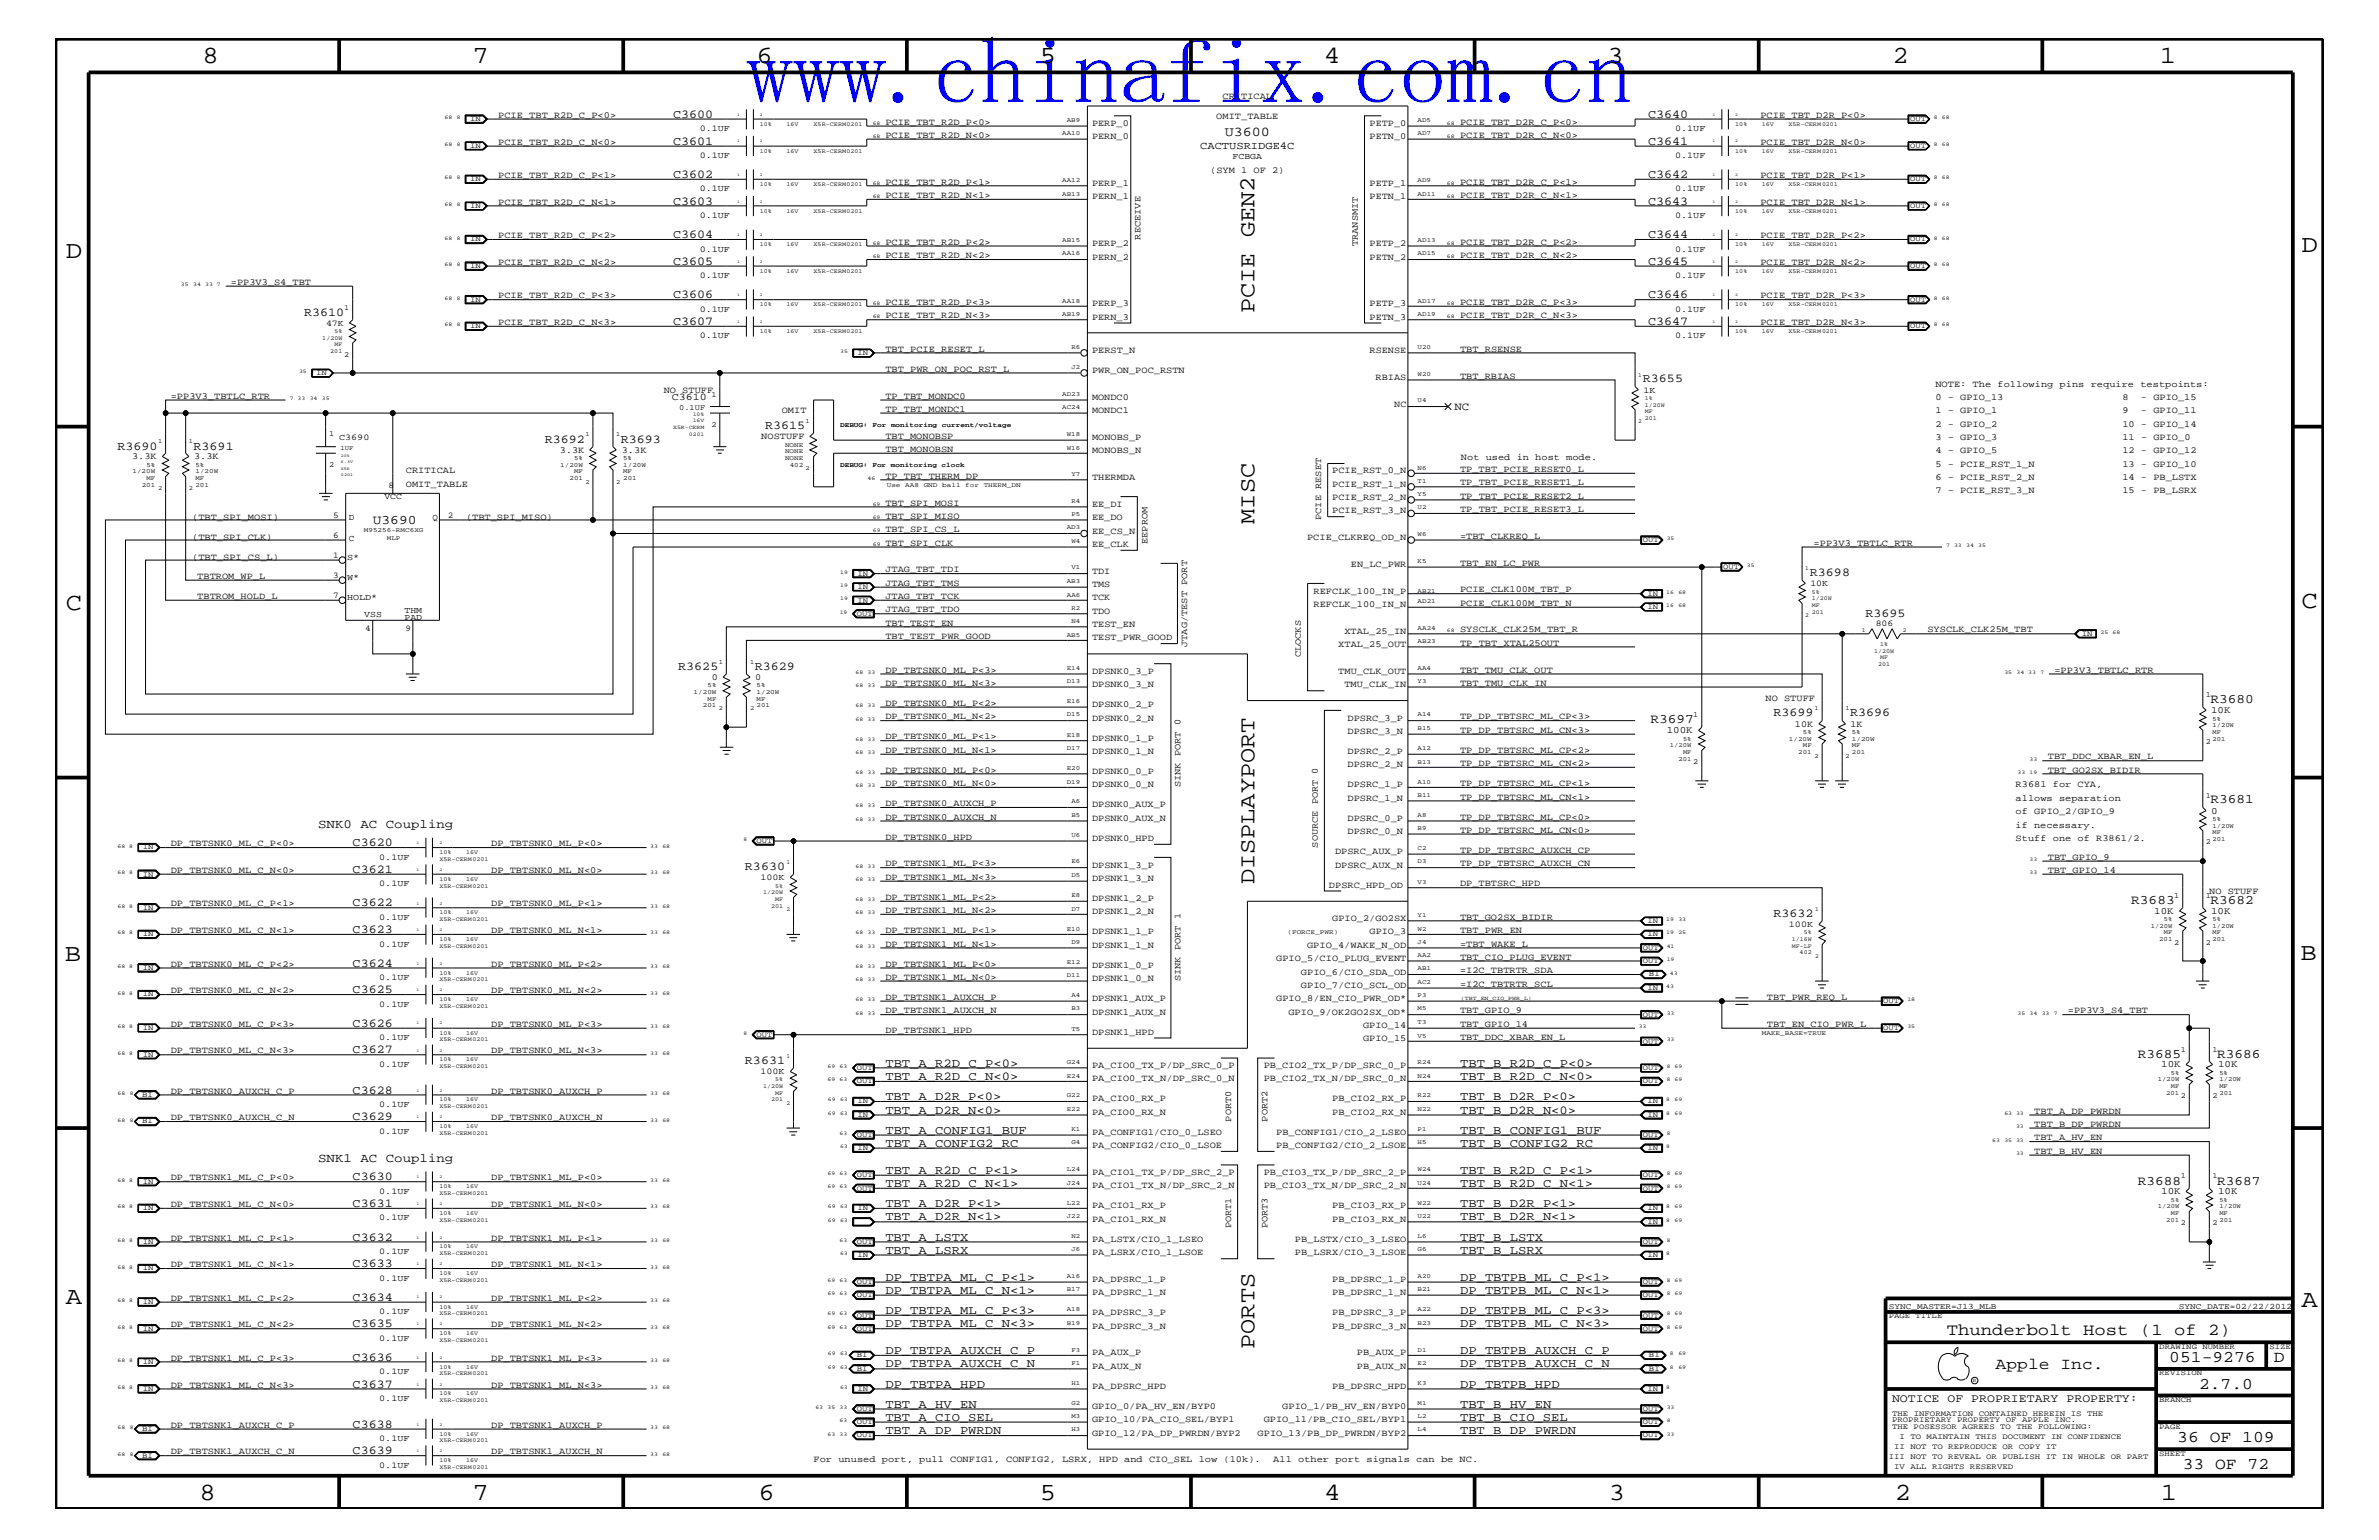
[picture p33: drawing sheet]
<svg xmlns="http://www.w3.org/2000/svg" width="432mm" height="279mm" viewBox="0 0 432 279" stroke-linecap="round" stroke-linejoin="round" font-family="sans-serif">
<defs><g id="words">
<text font-size="16.9" fill="#00f" x="135.5" y="18.7">www.chinafix.com.cn</text>
<g font-size="4.5">
<text x="36.7" y="11.5">8</text>
<text x="85.8" y="11.5">7</text>
<text x="137.3" y="11.5">6</text>
<text x="188.7" y="11.5">5</text>
<text x="240.3" y="11.5">4</text>
<text x="291.8" y="11.5">3</text>
<text x="343.5" y="11.5">2</text>
<text x="392" y="11.5">1</text>
<text x="11.9" y="46.8">D</text>
<text x="417.7" y="45.7">D</text>
<text x="11.9" y="110.6">C</text>
<text x="417.7" y="110.3">C</text>
<text x="11.8" y="174.3">B</text>
<text x="417.6" y="174.2">B</text>
<text x="11.9" y="236.7">A</text>
<text x="417.7" y="237.1">A</text>
<text x="36.2" y="272.1">8</text>
<text x="85.8" y="272.1">7</text>
<text x="137.7" y="272.1">6</text>
<text x="188.7" y="272.1">5</text>
<text x="240.4" y="272.1">4</text>
<text x="292" y="272.1">3</text>
<text x="343.9" y="272.1">2</text>
<text x="392.2" y="272.1">1</text>
</g>
<g font-size="4.1">
<text x="227.7" y="56.8" transform="rotate(-90 227.7 56.8)">PCIE GEN2</text>
<text x="227.7" y="95" transform="rotate(-90 227.7 95)">MISC</text>
<text x="227.7" y="160.5" transform="rotate(-90 227.7 160.5)">DISPLAYPORT</text>
<text x="227.7" y="244.7" transform="rotate(-90 227.7 244.7)">PORTS</text>
</g>
<g font-size="3">
<text x="353.4" y="242.3">Thunderbolt Host (1 of 2)</text>
<text x="362.2" y="248.4">Apple Inc.</text>
<text x="393.7" y="247.1">051-9276</text>
<text x="399.2" y="252">2.7.0</text>
<text x="412.7" y="247.1">D</text>
<text x="395.2" y="261.6">36 OF 109</text>
<text x="396.2" y="266.6">33 OF 72</text>
</g>
<text font-size="2.5" x="222.3" y="24.7">U3600</text>
<g font-size="2.4">
<text x="67.6" y="95">U3690</text>
<text x="299.6" y="131.3">R3697</text>
<text x="401.2" y="127.6">R3680</text>
<text x="401.2" y="145.7">R3681</text>
<text x="386.8" y="163.9">R3683</text>
<text x="401.2" y="163.9">R3682</text>
<text x="388" y="191.9">R3685</text>
<text x="402.4" y="191.9">R3686</text>
<text x="388" y="214.9">R3688</text>
<text x="402.4" y="214.9">R3687</text>
</g>
<g font-size="2.3">
<text x="57.7" y="150.1">SNK0 AC Coupling</text>
<text x="57.7" y="210.8">SNK1 AC Coupling</text>
</g>
<g font-size="2.2">
<text x="122.2" y="21.4">C3600</text>
<text x="299.1" y="21.4">C3640</text>
<text x="122.2" y="26.3">C3601</text>
<text x="299.1" y="26.3">C3641</text>
<text x="122.2" y="32.3">C3602</text>
<text x="299.1" y="32.3">C3642</text>
<text x="122.2" y="37.2">C3603</text>
<text x="299.1" y="37.2">C3643</text>
<text x="122.2" y="43.2">C3604</text>
<text x="299.1" y="43.2">C3644</text>
<text x="122.2" y="48">C3605</text>
<text x="299.1" y="48">C3645</text>
<text x="55.2" y="57.3">R3610</text>
<text x="122.2" y="54.1">C3606</text>
<text x="122.2" y="59">C3607</text>
<text x="299.1" y="54.1">C3646</text>
<text x="299.1" y="59">C3647</text>
<text x="298.2" y="69.4">R3655</text>
<text x="138.9" y="77.9">R3615</text>
<text x="21.3" y="81.6">R3690</text>
<text x="35.1" y="81.6">R3691</text>
<text x="98.9" y="80.3">R3692</text>
<text x="112.7" y="80.3">R3693</text>
<text x="328.5" y="104.6">R3698</text>
<text x="338.6" y="112">R3695</text>
<text x="123.1" y="121.5">R3625</text>
<text x="137" y="121.5">R3629</text>
<text x="321.9" y="130">R3699</text>
<text x="335.8" y="130">R3696</text>
<text x="64" y="153.5">C3620</text>
<text x="64" y="158.4">C3621</text>
<text x="135.2" y="157.9">R3630</text>
<text x="64" y="164.5">C3622</text>
<text x="321.9" y="166.4">R3632</text>
<text x="64" y="169.3">C3623</text>
<text x="64" y="175.4">C3624</text>
<text x="64" y="180.2">C3625</text>
<text x="64" y="191.1">C3627</text>
<text x="64" y="186.3">C3626</text>
<text x="135.2" y="193.1">R3631</text>
<text x="160.7" y="193.6">TBT_A_R2D_C_P&lt;0&gt;</text>
<text x="160.7" y="195.9">TBT_A_R2D_C_N&lt;0&gt;</text>
<text x="265" y="193.6">TBT_B_R2D_C_P&lt;0&gt;</text>
<text x="265" y="195.9">TBT_B_R2D_C_N&lt;0&gt;</text>
<text x="64" y="203.2">C3629</text>
<text x="64" y="198.4">C3628</text>
<text x="160.7" y="199.6">TBT_A_D2R_P&lt;0&gt;</text>
<text x="160.7" y="202">TBT_A_D2R_N&lt;0&gt;</text>
<text x="265" y="199.6">TBT_B_D2R_P&lt;0&gt;</text>
<text x="265" y="202">TBT_B_D2R_N&lt;0&gt;</text>
<text x="160.7" y="208.1">TBT_A_CONFIG2_RC</text>
<text x="160.7" y="205.7">TBT_A_CONFIG1_BUF</text>
<text x="265" y="205.7">TBT_B_CONFIG1_BUF</text>
<text x="265" y="208.1">TBT_B_CONFIG2_RC</text>
<text x="64" y="214.2">C3630</text>
<text x="160.7" y="213">TBT_A_R2D_C_P&lt;1&gt;</text>
<text x="160.7" y="215.3">TBT_A_R2D_C_N&lt;1&gt;</text>
<text x="265" y="213">TBT_B_R2D_C_P&lt;1&gt;</text>
<text x="265" y="215.3">TBT_B_R2D_C_N&lt;1&gt;</text>
<text x="64" y="219">C3631</text>
<text x="160.7" y="221.4">TBT_A_D2R_N&lt;1&gt;</text>
<text x="160.7" y="219">TBT_A_D2R_P&lt;1&gt;</text>
<text x="265" y="219">TBT_B_D2R_P&lt;1&gt;</text>
<text x="265" y="221.4">TBT_B_D2R_N&lt;1&gt;</text>
<text x="64" y="225.1">C3632</text>
<text x="160.7" y="225.1">TBT_A_LSTX</text>
<text x="160.7" y="227.5">TBT_A_LSRX</text>
<text x="265" y="227.5">TBT_B_LSRX</text>
<text x="265" y="225.1">TBT_B_LSTX</text>
<text x="64" y="229.9">C3633</text>
<text x="160.7" y="232.4">DP_TBTPA_ML_C_P&lt;1&gt;</text>
<text x="265" y="232.4">DP_TBTPB_ML_C_P&lt;1&gt;</text>
<text x="64" y="236">C3634</text>
<text x="160.7" y="238.4">DP_TBTPA_ML_C_P&lt;3&gt;</text>
<text x="160.7" y="234.7">DP_TBTPA_ML_C_N&lt;1&gt;</text>
<text x="265" y="238.4">DP_TBTPB_ML_C_P&lt;3&gt;</text>
<text x="265" y="234.7">DP_TBTPB_ML_C_N&lt;1&gt;</text>
<text x="64" y="240.8">C3635</text>
<text x="160.7" y="245.6">DP_TBTPA_AUXCH_C_P</text>
<text x="160.7" y="240.8">DP_TBTPA_ML_C_N&lt;3&gt;</text>
<text x="265" y="245.6">DP_TBTPB_AUXCH_C_P</text>
<text x="265" y="240.8">DP_TBTPB_ML_C_N&lt;3&gt;</text>
<text x="64" y="246.9">C3636</text>
<text x="64" y="251.7">C3637</text>
<text x="160.7" y="251.7">DP_TBTPA_HPD</text>
<text x="160.7" y="248.1">DP_TBTPA_AUXCH_C_N</text>
<text x="265" y="248.1">DP_TBTPB_AUXCH_C_N</text>
<text x="265" y="251.7">DP_TBTPB_HPD</text>
<text x="160.7" y="255.4">TBT_A_HV_EN</text>
<text x="160.7" y="257.8">TBT_A_CIO_SEL</text>
<text x="265" y="255.4">TBT_B_HV_EN</text>
<text x="265" y="257.8">TBT_B_CIO_SEL</text>
<text x="64" y="259">C3638</text>
<text x="64" y="263.8">C3639</text>
<text x="160.7" y="260.2">TBT_A_DP_PWRDN</text>
<text x="265" y="260.2">TBT_B_DP_PWRDN</text>
</g>
<text font-size="2.1" x="343.4" y="254.4">NOTICE OF PROPRIETARY PROPERTY:</text>
<text font-size="2" x="264" y="74.4">NC</text>
<g font-size="1.9">
<text x="217.8" y="27.1">CACTUSRIDGE4C</text>
<text x="121.9" y="72.6">C3610</text>
</g>
<g font-size="1.8">
<text x="401.3" y="129.4">10K</text>
<text x="302.5" y="133">100K</text>
<text x="401.3" y="147.6">0</text>
<text x="391" y="165.8">10K</text>
<text x="401.3" y="165.8">10K</text>
<text x="392.3" y="193.7">10K</text>
<text x="402.6" y="193.7">10K</text>
<text x="392.3" y="216.7">10K</text>
<text x="402.6" y="216.7">10K</text>
</g>
<g font-size="1.7">
<text x="221.9" y="18">CRITICAL</text>
<text x="90.4" y="21.4">PCIE_TBT_R2D_C_P&lt;0&gt;</text>
<text x="160.7" y="22.6">PCIE_TBT_R2D_P&lt;0&gt;</text>
<text x="198.2" y="22.9">PERP_0</text>
<text x="220.8" y="21.6">OMIT_TABLE</text>
<text x="248.6" y="22.9">PETP_0</text>
<text x="265" y="22.6">PCIE_TBT_D2R_C_P&lt;0&gt;</text>
<text x="319.5" y="21.4">PCIE_TBT_D2R_P&lt;0&gt;</text>
<text x="90.4" y="26.3">PCIE_TBT_R2D_C_N&lt;0&gt;</text>
<text x="160.7" y="25">PCIE_TBT_R2D_N&lt;0&gt;</text>
<text x="198.2" y="25.3">PERN_0</text>
<text x="248.6" y="25.3">PETN_0</text>
<text x="265" y="25">PCIE_TBT_D2R_C_N&lt;0&gt;</text>
<text x="319.5" y="26.3">PCIE_TBT_D2R_N&lt;0&gt;</text>
<text x="90.4" y="32.3">PCIE_TBT_R2D_C_P&lt;1&gt;</text>
<text x="160.7" y="33.6">PCIE_TBT_R2D_P&lt;1&gt;</text>
<text x="160.7" y="35.9">PCIE_TBT_R2D_N&lt;1&gt;</text>
<text x="198.2" y="33.7">PERP_1</text>
<text x="219.7" y="31.4">(SYM 1 OF 2)</text>
<text x="248.6" y="33.7">PETP_1</text>
<text x="265" y="35.9">PCIE_TBT_D2R_C_N&lt;1&gt;</text>
<text x="265" y="33.6">PCIE_TBT_D2R_C_P&lt;1&gt;</text>
<text x="319.5" y="32.3">PCIE_TBT_D2R_P&lt;1&gt;</text>
<text x="90.4" y="37.2">PCIE_TBT_R2D_C_N&lt;1&gt;</text>
<text x="198.2" y="36.2">PERN_1</text>
<text x="248.6" y="36.2">PETN_1</text>
<text x="319.5" y="37.2">PCIE_TBT_D2R_N&lt;1&gt;</text>
<text x="90.4" y="43.2">PCIE_TBT_R2D_C_P&lt;2&gt;</text>
<text x="160.7" y="44.4">PCIE_TBT_R2D_P&lt;2&gt;</text>
<text x="160.7" y="46.8">PCIE_TBT_R2D_N&lt;2&gt;</text>
<text x="198.2" y="47.1">PERN_2</text>
<text x="198.2" y="44.6">PERP_2</text>
<text x="207" y="43.5" transform="rotate(-90 207 43.5)">RECEIVE</text>
<text x="246.5" y="44.6" transform="rotate(-90 246.5 44.6)">TRANSMIT</text>
<text x="248.6" y="47.1">PETN_2</text>
<text x="248.6" y="44.6">PETP_2</text>
<text x="265" y="44.4">PCIE_TBT_D2R_C_P&lt;2&gt;</text>
<text x="265" y="46.8">PCIE_TBT_D2R_C_N&lt;2&gt;</text>
<text x="319.5" y="43.2">PCIE_TBT_D2R_P&lt;2&gt;</text>
<text x="41.9" y="51.7">=PP3V3_S4_TBT</text>
<text x="90.4" y="48">PCIE_TBT_R2D_C_N&lt;2&gt;</text>
<text x="319.5" y="48">PCIE_TBT_D2R_N&lt;2&gt;</text>
<text x="90.4" y="54.1">PCIE_TBT_R2D_C_P&lt;3&gt;</text>
<text x="90.4" y="59">PCIE_TBT_R2D_C_N&lt;3&gt;</text>
<text x="160.7" y="55.3">PCIE_TBT_R2D_P&lt;3&gt;</text>
<text x="160.7" y="57.8">PCIE_TBT_R2D_N&lt;3&gt;</text>
<text x="198.2" y="58">PERN_3</text>
<text x="198.2" y="55.6">PERP_3</text>
<text x="248.6" y="58">PETN_3</text>
<text x="248.6" y="55.6">PETP_3</text>
<text x="265" y="55.3">PCIE_TBT_D2R_C_P&lt;3&gt;</text>
<text x="265" y="57.8">PCIE_TBT_D2R_C_N&lt;3&gt;</text>
<text x="319.5" y="59">PCIE_TBT_D2R_N&lt;3&gt;</text>
<text x="319.5" y="54.1">PCIE_TBT_D2R_P&lt;3&gt;</text>
<text x="160.7" y="63.9">TBT_PCIE_RESET_L</text>
<text x="198.2" y="64">PERST_N</text>
<text x="248.6" y="64">RSENSE</text>
<text x="265" y="63.9">TBT_RSENSE</text>
<text x="120.5" y="71.3">NO STUFF</text>
<text x="160.7" y="67.5">TBT_PWR_ON_POC_RST_L</text>
<text x="198.2" y="67.7">PWR_ON_POC_RSTN</text>
<text x="249.7" y="68.9">RBIAS</text>
<text x="265" y="68.7">TBT_RBIAS</text>
<text x="351.3" y="70.1">NOTE: The following pins require testpoints:</text>
<text x="31" y="72.3">=PP3V3_TBTLC_RTR</text>
<text x="141.9" y="75">OMIT</text>
<text x="160.7" y="74.7">TP_TBT_MONDC1</text>
<text x="160.7" y="72.3">TP_TBT_MONDC0</text>
<text x="198.2" y="72.6">MONDC0</text>
<text x="198.2" y="75">MONDC1</text>
<text x="253.1" y="73.8">NC</text>
<text x="351.3" y="77.4">2 - GPIO_2</text>
<text x="351.3" y="72.6">0 - GPIO_13</text>
<text x="351.3" y="75">1 - GPIO_1</text>
<text x="385.2" y="77.4">10 - GPIO_14</text>
<text x="385.2" y="75">9</text>
<text x="385.2" y="72.6">8</text>
<text x="388.6" y="75">- GPIO_11</text>
<text x="388.6" y="72.6">- GPIO_15</text>
<text x="24" y="83.3">3.3K</text>
<text x="35.2" y="83.3">3.3K</text>
<text x="101.6" y="82.2">3.3K</text>
<text x="112.9" y="82.2">3.3K</text>
<text x="138.2" y="79.7">NOSTUFF</text>
<text x="160.7" y="82">TBT_MONOBSN</text>
<text x="160.7" y="79.6">TBT_MONOBSP</text>
<text x="198.2" y="82.2">MONOBS_N</text>
<text x="198.2" y="79.9">MONOBS_P</text>
<text x="265.2" y="83.5">Not used in host mode.</text>
<text x="351.3" y="82.2">4 - GPIO_5</text>
<text x="351.3" y="79.9">3 - GPIO_3</text>
<text x="385.2" y="82.2">12 - GPIO_12</text>
<text x="385.2" y="79.9">11 - GPIO_0</text>
<text x="73.7" y="85.9">CRITICAL</text>
<text x="73.7" y="88.3">OMIT_TABLE</text>
<text x="160.7" y="86.9">TP_TBT_THERM_DP</text>
<text x="198.2" y="87.1">THERMDA</text>
<text x="241.8" y="85.9">PCIE_RST_0_N</text>
<text x="241.8" y="88.3">PCIE_RST_1_N</text>
<text x="265" y="85.6">TP_TBT_PCIE_RESET0_L</text>
<text x="265" y="88.1">TP_TBT_PCIE_RESET1_L</text>
<text x="351.3" y="84.7">5 - PCIE_RST_1_N</text>
<text x="351.3" y="87.1">6 - PCIE_RST_2_N</text>
<text x="351.3" y="89.5">7 - PCIE_RST_3_N</text>
<text x="385.2" y="89.5">15 - PB_LSRX</text>
<text x="385.2" y="87.1">14 - PB_LSTX</text>
<text x="385.2" y="84.7">13 - GPIO_10</text>
<text x="34.9" y="94.3">(TBT_SPI_MOSI)</text>
<text x="84.6" y="94.3">(TBT_SPI_MISO)</text>
<text x="160.7" y="94.2">TBT_SPI_MISO</text>
<text x="160.7" y="91.7">TBT_SPI_MOSI</text>
<text x="198.2" y="92">EE_DI</text>
<text x="198.2" y="94.3">EE_DO</text>
<text x="239.8" y="94.3" transform="rotate(-90 239.8 94.3)">PCIE RESET</text>
<text x="241.8" y="93.2">PCIE_RST_3_N</text>
<text x="241.8" y="90.7">PCIE_RST_2_N</text>
<text x="265" y="90.5">TP_TBT_PCIE_RESET2_L</text>
<text x="265" y="92.9">TP_TBT_PCIE_RESET3_L</text>
<text x="34.9" y="101.6">(TBT_SPI_CS_L)</text>
<text x="34.9" y="98">(TBT_SPI_CLK)</text>
<text x="160.7" y="96.5">TBT_SPI_CS_L</text>
<text x="160.7" y="99">TBT_SPI_CLK</text>
<text x="198.2" y="96.8">EE_CS_N</text>
<text x="198.2" y="99.3">EE_CLK</text>
<text x="208.3" y="98.7" transform="rotate(-90 208.3 98.7)">EEPROM</text>
<text x="237.2" y="98">PCIE_CLKREQ_OD_N</text>
<text x="265" y="97.7">=TBT_CLKREQ_L</text>
<text x="329.2" y="99">=PP3V3_TBTLC_RTR</text>
<text x="35.8" y="105">TBTROM_WP_L</text>
<text x="160.7" y="106.3">JTAG_TBT_TMS</text>
<text x="160.7" y="103.8">JTAG_TBT_TDI</text>
<text x="198.2" y="104.1">TDI</text>
<text x="198.2" y="106.5">TMS</text>
<text x="238.4" y="107.7">REFCLK_100_IN_P</text>
<text x="245.2" y="102.9">EN_LC_PWR</text>
<text x="265" y="102.6">TBT_EN_LC_PWR</text>
<text x="265" y="107.5">PCIE_CLK100M_TBT_P</text>
<text x="35.8" y="108.7">TBTROM_HOLD_L</text>
<text x="160.7" y="108.7">JTAG_TBT_TCK</text>
<text x="160.7" y="111.1">JTAG_TBT_TDO</text>
<text x="160.7" y="113.6">TBT_TEST_EN</text>
<text x="198.2" y="111.4">TDO</text>
<text x="198.2" y="108.9">TCK</text>
<text x="198.2" y="113.7">TEST_EN</text>
<text x="238.4" y="110.2">REFCLK_100_IN_N</text>
<text x="265" y="109.9">PCIE_CLK100M_TBT_N</text>
<text x="160.7" y="115.9">TBT_TEST_PWR_GOOD</text>
<text x="198.2" y="116.2">TEST_PWR_GOOD</text>
<text x="215.5" y="117.4" transform="rotate(-90 215.5 117.4)">JTAG/TEST PORT</text>
<text x="236.1" y="119.2" transform="rotate(-90 236.1 119.2)">CLOCKS</text>
<text x="242.9" y="117.4">XTAL_25_OUT</text>
<text x="244" y="115">XTAL_25_IN</text>
<text x="265" y="117.2">TP_TBT_XTAL25OUT</text>
<text x="265" y="114.8">SYSCLK_CLK25M_TBT_R</text>
<text x="349.8" y="114.8">SYSCLK_CLK25M_TBT</text>
<text x="129.2" y="123.4">0</text>
<text x="137.1" y="123.4">0</text>
<text x="160.7" y="124.4">DP_TBTSNK0_ML_N&lt;3&gt;</text>
<text x="160.7" y="122">DP_TBTSNK0_ML_P&lt;3&gt;</text>
<text x="198.2" y="124.7">DPSNK0_3_N</text>
<text x="198.2" y="122.3">DPSNK0_3_P</text>
<text x="242.9" y="122.3">TMU_CLK_OUT</text>
<text x="244" y="124.7">TMU_CLK_IN</text>
<text x="265" y="122">TBT_TMU_CLK_OUT</text>
<text x="265" y="124.4">TBT_TMU_CLK_IN</text>
<text x="372.9" y="122">=PP3V3_TBTLC_RTR</text>
<text x="160.7" y="130.5">DP_TBTSNK0_ML_N&lt;2&gt;</text>
<text x="160.7" y="128">DP_TBTSNK0_ML_P&lt;2&gt;</text>
<text x="198.2" y="128.3">DPSNK0_2_P</text>
<text x="198.2" y="130.8">DPSNK0_2_N</text>
<text x="244.6" y="130.8">DPSRC_3_P</text>
<text x="265" y="130.5">TP_DP_TBTSRC_ML_CP&lt;3&gt;</text>
<text x="320.5" y="127.1">NO STUFF</text>
<text x="325.8" y="131.9">10K</text>
<text x="335.9" y="131.9">1K</text>
<text x="160.7" y="136.6">DP_TBTSNK0_ML_N&lt;1&gt;</text>
<text x="160.7" y="134.1">DP_TBTSNK0_ML_P&lt;1&gt;</text>
<text x="198.2" y="134.4">DPSNK0_1_P</text>
<text x="198.2" y="136.8">DPSNK0_1_N</text>
<text x="244.6" y="136.8">DPSRC_2_P</text>
<text x="244.6" y="133.2">DPSRC_3_N</text>
<text x="265" y="133">TP_DP_TBTSRC_ML_CN&lt;3&gt;</text>
<text x="265" y="136.6">TP_DP_TBTSRC_ML_CP&lt;2&gt;</text>
<text x="371.7" y="137.8">TBT_DDC_XBAR_EN_L</text>
<text x="160.7" y="142.6">DP_TBTSNK0_ML_N&lt;0&gt;</text>
<text x="160.7" y="140.2">DP_TBTSNK0_ML_P&lt;0&gt;</text>
<text x="198.2" y="140.4">DPSNK0_0_P</text>
<text x="198.2" y="142.9">DPSNK0_0_N</text>
<text x="214.3" y="142.9" transform="rotate(-90 214.3 142.9)">SINK PORT 0</text>
<text x="244.6" y="142.9">DPSRC_1_P</text>
<text x="244.6" y="139.2">DPSRC_2_N</text>
<text x="265" y="142.6">TP_DP_TBTSRC_ML_CP&lt;1&gt;</text>
<text x="265" y="139">TP_DP_TBTSRC_ML_CN&lt;2&gt;</text>
<text x="365.8" y="142.9">R3681 for CYA,</text>
<text x="371.7" y="140.2">TBT_GO2SX_BIDIR</text>
<text x="160.7" y="148.7">DP_TBTSNK0_AUXCH_N</text>
<text x="160.7" y="146.2">DP_TBTSNK0_AUXCH_P</text>
<text x="198.2" y="146.5">DPSNK0_AUX_P</text>
<text x="198.2" y="149">DPSNK0_AUX_N</text>
<text x="244.6" y="145.3">DPSRC_1_N</text>
<text x="244.6" y="149">DPSRC_0_P</text>
<text x="265" y="148.7">TP_DP_TBTSRC_ML_CP&lt;0&gt;</text>
<text x="265" y="145.1">TP_DP_TBTSRC_ML_CN&lt;1&gt;</text>
<text x="365.8" y="145.3">allows separation</text>
<text x="365.8" y="147.7">of GPIO_2/GPIO_9</text>
<text x="31" y="153.5">DP_TBTSNK0_ML_C_P&lt;0&gt;</text>
<text x="89.2" y="153.5">DP_TBTSNK0_ML_P&lt;0&gt;</text>
<text x="160.7" y="152.3">DP_TBTSNK0_HPD</text>
<text x="198.2" y="152.6">DPSNK0_HPD</text>
<text x="239.2" y="153.8" transform="rotate(-90 239.2 153.8)">SOURCE PORT 0</text>
<text x="242.3" y="155">DPSRC_AUX_P</text>
<text x="244.6" y="151.3">DPSRC_0_N</text>
<text x="265" y="154.7">TP_DP_TBTSRC_AUXCH_CP</text>
<text x="265" y="151.1">TP_DP_TBTSRC_ML_CN&lt;0&gt;</text>
<text x="365.8" y="152.6">Stuff one of R3861/2.</text>
<text x="365.8" y="150.1">if necessary.</text>
<text x="371.7" y="156">TBT_GPIO_9</text>
<text x="31" y="158.4">DP_TBTSNK0_ML_C_N&lt;0&gt;</text>
<text x="89.2" y="158.4">DP_TBTSNK0_ML_N&lt;0&gt;</text>
<text x="160.7" y="157.2">DP_TBTSNK1_ML_P&lt;3&gt;</text>
<text x="160.7" y="159.6">DP_TBTSNK1_ML_N&lt;3&gt;</text>
<text x="198.2" y="159.9">DPSNK1_3_N</text>
<text x="198.2" y="157.4">DPSNK1_3_P</text>
<text x="241.2" y="161.1">DPSRC_HPD_OD</text>
<text x="242.3" y="157.4">DPSRC_AUX_N</text>
<text x="265" y="157.2">TP_DP_TBTSRC_AUXCH_CN</text>
<text x="265" y="160.8">DP_TBTSRC_HPD</text>
<text x="371.7" y="158.4">TBT_GPIO_14</text>
<text x="31" y="164.5">DP_TBTSNK0_ML_C_P&lt;1&gt;</text>
<text x="89.2" y="164.5">DP_TBTSNK0_ML_P&lt;1&gt;</text>
<text x="160.7" y="163.3">DP_TBTSNK1_ML_P&lt;2&gt;</text>
<text x="160.7" y="165.6">DP_TBTSNK1_ML_N&lt;2&gt;</text>
<text x="198.2" y="165.9">DPSNK1_2_N</text>
<text x="198.2" y="163.5">DPSNK1_2_P</text>
<text x="241.8" y="167.1">GPIO_2/GO2SX</text>
<text x="265" y="166.9">TBT_GO2SX_BIDIR</text>
<text x="401" y="162.2">NO STUFF</text>
<text x="31" y="169.3">DP_TBTSNK0_ML_C_N&lt;1&gt;</text>
<text x="89.2" y="169.3">DP_TBTSNK0_ML_N&lt;1&gt;</text>
<text x="160.7" y="169.3">DP_TBTSNK1_ML_P&lt;1&gt;</text>
<text x="160.7" y="171.7">DP_TBTSNK1_ML_N&lt;1&gt;</text>
<text x="198.2" y="172">DPSNK1_1_N</text>
<text x="198.2" y="169.5">DPSNK1_1_P</text>
<text x="237.2" y="172">GPIO_4/WAKE_N_OD</text>
<text x="248.6" y="169.5">GPIO_3</text>
<text x="265" y="171.7">=TBT_WAKE_L</text>
<text x="265" y="169.3">TBT_PWR_EN</text>
<text x="31" y="175.4">DP_TBTSNK0_ML_C_P&lt;2&gt;</text>
<text x="89.2" y="175.4">DP_TBTSNK0_ML_P&lt;2&gt;</text>
<text x="160.7" y="175.4">DP_TBTSNK1_ML_P&lt;0&gt;</text>
<text x="160.7" y="177.7">DP_TBTSNK1_ML_N&lt;0&gt;</text>
<text x="198.2" y="178">DPSNK1_0_N</text>
<text x="198.2" y="175.6">DPSNK1_0_P</text>
<text x="214.3" y="178" transform="rotate(-90 214.3 178)">SINK PORT 1</text>
<text x="231.6" y="174.4">GPIO_5/CIO_PLUG_EVENT</text>
<text x="236.1" y="179.3">GPIO_7/CIO_SCL_OD</text>
<text x="236.1" y="176.8">GPIO_6/CIO_SDA_OD</text>
<text x="265" y="174.2">TBT_CIO_PLUG_EVENT</text>
<text x="265" y="176.6">=I2C_TBTRTR_SDA</text>
<text x="265" y="179">=I2C_TBTRTR_SCL</text>
<text x="31" y="180.2">DP_TBTSNK0_ML_C_N&lt;2&gt;</text>
<text x="89.2" y="180.2">DP_TBTSNK0_ML_N&lt;2&gt;</text>
<text x="160.7" y="183.8">DP_TBTSNK1_AUXCH_N</text>
<text x="160.7" y="181.4">DP_TBTSNK1_AUXCH_P</text>
<text x="198.2" y="184.1">DPSNK1_AUX_N</text>
<text x="198.2" y="181.6">DPSNK1_AUX_P</text>
<text x="231.6" y="181.6">GPIO_8/EN_CIO_PWR_OD*</text>
<text x="233.8" y="184.1">GPIO_9/OK2GO2SX_OD*</text>
<text x="265" y="183.8">TBT_GPIO_9</text>
<text x="320.7" y="181.4">TBT_PWR_REQ_L</text>
<text x="375.3" y="183.8">=PP3V3_S4_TBT</text>
<text x="31" y="186.3">DP_TBTSNK0_ML_C_P&lt;3&gt;</text>
<text x="31" y="191.1">DP_TBTSNK0_ML_C_N&lt;3&gt;</text>
<text x="89.2" y="191.1">DP_TBTSNK0_ML_N&lt;3&gt;</text>
<text x="89.2" y="186.3">DP_TBTSNK0_ML_P&lt;3&gt;</text>
<text x="160.7" y="187.5">DP_TBTSNK1_HPD</text>
<text x="198.2" y="187.7">DPSNK1_HPD</text>
<text x="247.4" y="188.9">GPIO_15</text>
<text x="247.4" y="186.5">GPIO_14</text>
<text x="265" y="188.7">TBT_DDC_XBAR_EN_L</text>
<text x="265" y="186.3">TBT_GPIO_14</text>
<text x="320.7" y="186.3">TBT_EN_CIO_PWR_L</text>
<text x="198.2" y="196.2">PA_CIO0_TX_N/DP_SRC_0_N</text>
<text x="198.2" y="193.7">PA_CIO0_TX_P/DP_SRC_0_P</text>
<text x="229.4" y="193.7">PB_CIO2_TX_P/DP_SRC_0_P</text>
<text x="229.4" y="196.2">PB_CIO2_TX_N/DP_SRC_0_N</text>
<text x="31" y="198.4">DP_TBTSNK0_AUXCH_C_P</text>
<text x="31" y="203.2">DP_TBTSNK0_AUXCH_C_N</text>
<text x="89.2" y="198.4">DP_TBTSNK0_AUXCH_P</text>
<text x="89.2" y="203.2">DP_TBTSNK0_AUXCH_N</text>
<text x="198.2" y="202.3">PA_CIO0_RX_N</text>
<text x="198.2" y="199.8">PA_CIO0_RX_P</text>
<text x="223.4" y="203.5" transform="rotate(-90 223.4 203.5)">PORT0</text>
<text x="230" y="203.5" transform="rotate(-90 230 203.5)">PORT2</text>
<text x="241.8" y="202.3">PB_CIO2_RX_N</text>
<text x="241.8" y="199.8">PB_CIO2_RX_P</text>
<text x="369.2" y="202">TBT_A_DP_PWRDN</text>
<text x="198.2" y="208.3">PA_CONFIG2/CIO_0_LSOE</text>
<text x="198.2" y="205.9">PA_CONFIG1/CIO_0_LSEO</text>
<text x="231.6" y="208.3">PB_CONFIG2/CIO_2_LSOE</text>
<text x="231.6" y="205.9">PB_CONFIG1/CIO_2_LSEO</text>
<text x="369.2" y="206.9">TBT_A_HV_EN</text>
<text x="369.2" y="209.3">TBT_B_HV_EN</text>
<text x="369.2" y="204.4">TBT_B_DP_PWRDN</text>
<text x="31" y="214.2">DP_TBTSNK1_ML_C_P&lt;0&gt;</text>
<text x="89.2" y="214.2">DP_TBTSNK1_ML_P&lt;0&gt;</text>
<text x="198.2" y="215.6">PA_CIO1_TX_N/DP_SRC_2_N</text>
<text x="198.2" y="213.2">PA_CIO1_TX_P/DP_SRC_2_P</text>
<text x="229.4" y="215.6">PB_CIO3_TX_N/DP_SRC_2_N</text>
<text x="229.4" y="213.2">PB_CIO3_TX_P/DP_SRC_2_P</text>
<text x="31" y="219">DP_TBTSNK1_ML_C_N&lt;0&gt;</text>
<text x="89.2" y="219">DP_TBTSNK1_ML_N&lt;0&gt;</text>
<text x="198.2" y="221.7">PA_CIO1_RX_N</text>
<text x="198.2" y="219.2">PA_CIO1_RX_P</text>
<text x="241.8" y="221.7">PB_CIO3_RX_N</text>
<text x="241.8" y="219.2">PB_CIO3_RX_P</text>
<text x="31" y="225.1">DP_TBTSNK1_ML_C_P&lt;1&gt;</text>
<text x="89.2" y="225.1">DP_TBTSNK1_ML_P&lt;1&gt;</text>
<text x="198.2" y="227.7">PA_LSRX/CIO_1_LSOE</text>
<text x="198.2" y="225.3">PA_LSTX/CIO_1_LSEO</text>
<text x="223.4" y="222.9" transform="rotate(-90 223.4 222.9)">PORT1</text>
<text x="230" y="222.9" transform="rotate(-90 230 222.9)">PORT3</text>
<text x="235" y="227.7">PB_LSRX/CIO_3_LSOE</text>
<text x="235" y="225.3">PB_LSTX/CIO_3_LSEO</text>
<text x="31" y="229.9">DP_TBTSNK1_ML_C_N&lt;1&gt;</text>
<text x="89.2" y="229.9">DP_TBTSNK1_ML_N&lt;1&gt;</text>
<text x="198.2" y="232.6">PA_DPSRC_1_P</text>
<text x="241.8" y="232.6">PB_DPSRC_1_P</text>
<text x="31" y="236">DP_TBTSNK1_ML_C_P&lt;2&gt;</text>
<text x="89.2" y="236">DP_TBTSNK1_ML_P&lt;2&gt;</text>
<text x="198.2" y="235">PA_DPSRC_1_N</text>
<text x="198.2" y="238.6">PA_DPSRC_3_P</text>
<text x="241.8" y="235">PB_DPSRC_1_N</text>
<text x="241.8" y="238.6">PB_DPSRC_3_P</text>
<text x="31" y="240.8">DP_TBTSNK1_ML_C_N&lt;2&gt;</text>
<text x="89.2" y="240.8">DP_TBTSNK1_ML_N&lt;2&gt;</text>
<text x="198.2" y="241.1">PA_DPSRC_3_N</text>
<text x="198.2" y="245.9">PA_AUX_P</text>
<text x="241.8" y="241.1">PB_DPSRC_3_N</text>
<text x="246.3" y="245.9">PB_AUX_P</text>
<text x="31" y="251.7">DP_TBTSNK1_ML_C_N&lt;3&gt;</text>
<text x="31" y="246.9">DP_TBTSNK1_ML_C_P&lt;3&gt;</text>
<text x="89.2" y="246.9">DP_TBTSNK1_ML_P&lt;3&gt;</text>
<text x="89.2" y="251.7">DP_TBTSNK1_ML_N&lt;3&gt;</text>
<text x="198.2" y="252">PA_DPSRC_HPD</text>
<text x="198.2" y="248.4">PA_AUX_N</text>
<text x="241.8" y="252">PB_DPSRC_HPD</text>
<text x="246.3" y="248.4">PB_AUX_N</text>
<text x="198.2" y="255.6">GPIO_0/PA_HV_EN/BYP0</text>
<text x="232.7" y="255.6">GPIO_1/PB_HV_EN/BYP0</text>
<text x="31" y="259">DP_TBTSNK1_AUXCH_C_P</text>
<text x="31" y="263.8">DP_TBTSNK1_AUXCH_C_N</text>
<text x="89.2" y="263.8">DP_TBTSNK1_AUXCH_N</text>
<text x="89.2" y="259">DP_TBTSNK1_AUXCH_P</text>
<text x="198.2" y="258">GPIO_10/PA_CIO_SEL/BYP1</text>
<text x="198.2" y="260.5">GPIO_12/PA_DP_PWRDN/BYP2</text>
<text x="228.3" y="260.5">GPIO_13/PB_DP_PWRDN/BYP2</text>
<text x="229.4" y="258">GPIO_11/PB_CIO_SEL/BYP1</text>
<text x="147.7" y="265.3">For unused port, pull CONFIG1, CONFIG2, LSRX, HPD and CIO_SEL low (10k).</text>
<text x="231.1" y="265.3">All other port signals can be NC.</text>
</g>
<g font-size="1.6">
<text x="127" y="23.8">0.1UF</text>
<text x="304" y="23.8">0.1UF</text>
<text x="127" y="28.6">0.1UF</text>
<text x="223.7" y="28.9">FCBGA</text>
<text x="304" y="28.6">0.1UF</text>
<text x="127" y="34.7">0.1UF</text>
<text x="304" y="34.7">0.1UF</text>
<text x="127" y="39.6">0.1UF</text>
<text x="304" y="39.6">0.1UF</text>
<text x="127" y="45.7">0.1UF</text>
<text x="304" y="45.7">0.1UF</text>
<text x="127" y="50.5">0.1UF</text>
<text x="304" y="50.5">0.1UF</text>
<text x="59.2" y="59.1">47K</text>
<text x="127" y="56.6">0.1UF</text>
<text x="304" y="56.6">0.1UF</text>
<text x="127" y="61.4">0.1UF</text>
<text x="304" y="61.4">0.1UF</text>
<text x="298.3" y="71.2">1K</text>
<text x="61.6" y="79.9">C3690</text>
<text x="70.5" y="88.5">8</text>
<text x="60.5" y="93.9">5</text>
<text x="63.3" y="94.4">D</text>
<text x="69.8" y="90.6">VCC</text>
<text x="78.5" y="94.4">Q</text>
<text x="81.3" y="93.9">2</text>
<text x="60.5" y="97.6">6</text>
<text x="60.5" y="101.2">1</text>
<text x="63" y="101.6">S*</text>
<text x="63.3" y="98.1">C</text>
<text x="60.5" y="104.8">3</text>
<text x="63" y="105.3">W*</text>
<text x="328.6" y="106.4">10K</text>
<text x="60.5" y="108.5">7</text>
<text x="63" y="108.9">HOLD*</text>
<text x="66.1" y="111.9">VSS</text>
<text x="73.4" y="112.5">PAD</text>
<text x="73.4" y="111.3">THM</text>
<text x="340.4" y="113.7">806</text>
<text x="66.3" y="114.5">4</text>
<text x="73.6" y="114.5">9</text>
<text x="68.8" y="156">0.1UF</text>
<text x="68.8" y="160.8">0.1UF</text>
<text x="138" y="159.7">100K</text>
<text x="68.8" y="166.9">0.1UF</text>
<text x="68.8" y="171.7">0.1UF</text>
<text x="324.7" y="168.2">100K</text>
<text x="68.8" y="177.7">0.1UF</text>
<text x="68.8" y="182.7">0.1UF</text>
<text x="68.8" y="188.7">0.1UF</text>
<text x="68.8" y="193.6">0.1UF</text>
<text x="138" y="194.8">100K</text>
<text x="68.8" y="200.9">0.1UF</text>
<text x="68.8" y="205.7">0.1UF</text>
<text x="68.8" y="216.6">0.1UF</text>
<text x="68.8" y="221.4">0.1UF</text>
<text x="68.8" y="227.5">0.1UF</text>
<text x="68.8" y="232.4">0.1UF</text>
<text x="68.8" y="238.4">0.1UF</text>
<text x="68.8" y="243.3">0.1UF</text>
<text x="68.8" y="249.3">0.1UF</text>
<text x="68.8" y="254.2">0.1UF</text>
<text x="68.8" y="261.4">0.1UF</text>
<text x="68.8" y="266.3">0.1UF</text>
</g>
<g font-size="1.5">
<text x="342.8" y="237.4">SYNC_MASTER=J13_MLB</text>
<text x="395.5" y="237.4">SYNC_DATE=02/22/2012</text>
</g>
<g font-size="1.4">
<text x="85.3" y="22">IN</text>
<text x="346.7" y="22">OUT</text>
<text x="85.3" y="26.9">IN</text>
<text x="346.7" y="26.9">OUT</text>
<text x="85.3" y="32.9">IN</text>
<text x="346.7" y="32.9">OUT</text>
<text x="85.3" y="37.8">IN</text>
<text x="346.7" y="37.8">OUT</text>
<text x="85.3" y="43.8">IN</text>
<text x="346.7" y="43.8">OUT</text>
<text x="85.3" y="48.7">IN</text>
<text x="346.7" y="48.7">OUT</text>
<text x="62.5" y="56.2">1</text>
<text x="85.3" y="54.7">IN</text>
<text x="85.3" y="59.5">IN</text>
<text x="346.7" y="54.7">OUT</text>
<text x="346.7" y="59.5">OUT</text>
<text x="62.5" y="64.7">2</text>
<text x="155.6" y="64.5">IN</text>
<text x="57.4" y="68.1">IN</text>
<text x="129.1" y="72">1</text>
<text x="123.3" y="74.4">0.1UF</text>
<text x="129.1" y="77.4">2</text>
<text x="59.8" y="79.2">1</text>
<text x="59.8" y="84.7">2</text>
<text x="298.2" y="98.4">OUT</text>
<text x="155.6" y="104.4">IN</text>
<text x="155.6" y="106.9">IN</text>
<text x="312.8" y="103.2">OUT</text>
<text x="155.5" y="111.7">OUT</text>
<text x="155.6" y="109.3">IN</text>
<text x="299" y="108.1">IN</text>
<text x="299" y="110.5">IN</text>
<text x="377.9" y="115.3">IN</text>
<text x="307.3" y="130.2">1</text>
<text x="400.4" y="126.5">1</text>
<text x="400.4" y="135">2</text>
<text x="307.3" y="138.6">2</text>
<text x="400.4" y="144.7">1</text>
<text x="25.9" y="154.1">IN</text>
<text x="137.3" y="152.9">OUT</text>
<text x="400.4" y="153.2">2</text>
<text x="25.9" y="159">IN</text>
<text x="25.9" y="165">IN</text>
<text x="299" y="167.5">IN</text>
<text x="394.6" y="162.8">1</text>
<text x="400.4" y="162.8">1</text>
<text x="25.9" y="169.9">IN</text>
<text x="298.2" y="172.3">OUT</text>
<text x="299" y="169.9">IN</text>
<text x="394.6" y="171.4">2</text>
<text x="400.4" y="171.4">2</text>
<text x="25.9" y="176">IN</text>
<text x="298.2" y="174.8">OUT</text>
<text x="299" y="179.6">IN</text>
<text x="299.3" y="177.2">BI</text>
<text x="25.9" y="180.8">IN</text>
<text x="298.2" y="184.4">OUT</text>
<text x="341.8" y="182.1">OUT</text>
<text x="25.9" y="191.7">IN</text>
<text x="25.9" y="186.9">IN</text>
<text x="137.3" y="188.1">OUT</text>
<text x="298.2" y="189.3">OUT</text>
<text x="341.8" y="186.9">OUT</text>
<text x="395.8" y="190.8">1</text>
<text x="401.6" y="190.8">1</text>
<text x="155.5" y="194.2">OUT</text>
<text x="155.5" y="196.5">OUT</text>
<text x="298.2" y="196.5">OUT</text>
<text x="298.2" y="194.2">OUT</text>
<text x="25.8" y="203.8">BI</text>
<text x="25.8" y="199">BI</text>
<text x="155.6" y="202.6">IN</text>
<text x="155.6" y="200.2">IN</text>
<text x="299" y="202.6">IN</text>
<text x="299" y="200.2">IN</text>
<text x="395.8" y="199.2">2</text>
<text x="401.6" y="199.2">2</text>
<text x="155.5" y="206.3">OUT</text>
<text x="155.6" y="208.7">IN</text>
<text x="298.2" y="206.3">OUT</text>
<text x="299" y="208.7">IN</text>
<text x="25.9" y="214.7">IN</text>
<text x="155.5" y="213.6">OUT</text>
<text x="298.2" y="213.6">OUT</text>
<text x="395.8" y="213.8">1</text>
<text x="401.6" y="213.8">1</text>
<text x="25.9" y="219.6">IN</text>
<text x="155.5" y="216">OUT</text>
<text x="155.6" y="219.6">IN</text>
<text x="298.2" y="216">OUT</text>
<text x="299" y="219.6">IN</text>
<text x="25.9" y="225.7">IN</text>
<text x="155.5" y="225.7">OUT</text>
<text x="298.2" y="225.7">OUT</text>
<text x="299" y="222">IN</text>
<text x="395.8" y="222.3">2</text>
<text x="401.6" y="222.3">2</text>
<text x="25.9" y="230.5">IN</text>
<text x="155.5" y="232.9">OUT</text>
<text x="155.6" y="228.1">IN</text>
<text x="298.2" y="232.9">OUT</text>
<text x="299" y="228.1">IN</text>
<text x="25.9" y="236.6">IN</text>
<text x="155.5" y="239">OUT</text>
<text x="155.5" y="235.4">OUT</text>
<text x="298.2" y="239">OUT</text>
<text x="298.2" y="235.4">OUT</text>
<text x="342.8" y="239.2">PAGE TITLE</text>
<text x="25.9" y="241.4">IN</text>
<text x="155.5" y="241.4">OUT</text>
<text x="298.2" y="241.4">OUT</text>
<text x="391.9" y="244.7">DRAWING NUMBER</text>
<text x="411.9" y="244.7">SIZE</text>
<text x="25.9" y="247.5">IN</text>
<text x="155.5" y="248.7">BI</text>
<text x="155.5" y="246.2">BI</text>
<text x="299.3" y="248.7">BI</text>
<text x="299.3" y="246.2">BI</text>
<text x="391.9" y="249.5">REVISION</text>
<text x="25.9" y="252.3">IN</text>
<text x="155.5" y="256">OUT</text>
<text x="155.6" y="252.3">IN</text>
<text x="298.2" y="256">OUT</text>
<text x="299" y="252.3">IN</text>
<text x="343.4" y="256.8">THE INFORMATION CONTAINED HEREIN IS THE</text>
<text x="391.9" y="254.4">BRANCH</text>
<text x="25.8" y="259.6">BI</text>
<text x="155.5" y="260.8">OUT</text>
<text x="155.5" y="258.4">OUT</text>
<text x="298.2" y="260.8">OUT</text>
<text x="298.2" y="258.4">OUT</text>
<text x="343.4" y="258">PROPRIETARY PROPERTY OF APPLE INC.</text>
<text x="343.4" y="259.3">THE POSESSOR AGREES TO THE FOLLOWING:</text>
<text x="343.8" y="262.9">II NOT TO REPRODUCE OR COPY IT</text>
<text x="344.8" y="261.1">I TO MAINTAIN THIS DOCUMENT IN CONFIDENCE</text>
<text x="391.9" y="259.3">PAGE</text>
<text x="25.8" y="264.4">BI</text>
<text x="342.8" y="264.7">III NOT TO REVEAL OR PUBLISH IT IN WHOLE OR PART</text>
<text x="343.8" y="266.6">IV ALL RIGHTS RESERVED</text>
<text x="391.9" y="264.1">SHEET</text>
</g>
<g font-size="1.2">
<text x="193.6" y="22.1">AB9</text>
<text x="257.3" y="22.1">AD5</text>
<text x="192.8" y="24.6">AA10</text>
<text x="257.3" y="24.6">AD7</text>
<text x="192.8" y="35.5">AB13</text>
<text x="192.8" y="33">AA12</text>
<text x="257.3" y="35.5">AD11</text>
<text x="257.3" y="33">AD9</text>
<text x="192.8" y="46.3">AA16</text>
<text x="192.8" y="44">AB15</text>
<text x="257.3" y="46.3">AD15</text>
<text x="257.3" y="44">AD13</text>
<text x="192.8" y="57.3">AB19</text>
<text x="192.8" y="54.9">AA18</text>
<text x="257.3" y="57.3">AD19</text>
<text x="257.3" y="54.9">AD17</text>
<text x="194.5" y="63.4">R6</text>
<text x="257.3" y="63.4">U20</text>
<text x="192.8" y="71.8">AD23</text>
<text x="194.5" y="67">J2</text>
<text x="257.3" y="68.2">W20</text>
<text x="146.2" y="76.8">1</text>
<text x="152.5" y="77.4">DEBUG:</text>
<text x="158.4" y="77.4">For</text>
<text x="161.7" y="77.4">monitoring</text>
<text x="171" y="77.4">current/voltage</text>
<text x="192.8" y="74.3">AC24</text>
<text x="257.3" y="73">U4</text>
<text x="28.7" y="80.5">1</text>
<text x="34.3" y="80.5">1</text>
<text x="61.8" y="81.6">1UF</text>
<text x="104.2" y="83.5">5%</text>
<text x="106.3" y="79.2">1</text>
<text x="111.8" y="79.2">1</text>
<text x="113.1" y="83.5">5%</text>
<text x="142.5" y="83.5">NONE</text>
<text x="142.5" y="82.2">NONE</text>
<text x="142.5" y="81.1">NONE</text>
<text x="193.6" y="81.6">W16</text>
<text x="193.6" y="79.1">W18</text>
<text x="24" y="85.9">1/20W</text>
<text x="25.7" y="88.3">201</text>
<text x="26.6" y="87.1">MF</text>
<text x="26.6" y="84.7">5%</text>
<text x="28.7" y="88.9">2</text>
<text x="34.3" y="88.9">2</text>
<text x="35.5" y="85.9">1/20W</text>
<text x="35.5" y="87.1">MF</text>
<text x="35.5" y="84.7">5%</text>
<text x="35.5" y="88.3">201</text>
<text x="101.7" y="84.7">1/20W</text>
<text x="103.4" y="87.1">201</text>
<text x="104.2" y="85.9">MF</text>
<text x="106.3" y="87.7">2</text>
<text x="111.8" y="87.7">2</text>
<text x="113.1" y="84.7">1/20W</text>
<text x="113.1" y="85.9">MF</text>
<text x="113.1" y="87.1">201</text>
<text x="143.3" y="84.7">402</text>
<text x="146.2" y="85.3">2</text>
<text x="152.5" y="84.7">DEBUG:</text>
<text x="158.3" y="84.7">For</text>
<text x="161" y="88.3">Use</text>
<text x="161.7" y="84.7">monitoring</text>
<text x="164.3" y="88.3">AA8</text>
<text x="167.7" y="88.3">GND</text>
<text x="170.9" y="84.7">clock</text>
<text x="171" y="88.3">ball</text>
<text x="175.2" y="88.3">for</text>
<text x="178.5" y="88.3">THERM_DN</text>
<text x="194.5" y="86.4">Y7</text>
<text x="257.3" y="85.2">N6</text>
<text x="257.3" y="87.6">T1</text>
<text x="194.5" y="91.2">R4</text>
<text x="194.5" y="93.7">P5</text>
<text x="257.3" y="90">Y5</text>
<text x="257.3" y="92.4">U2</text>
<text x="66" y="96.5">M95256-RMC6XG</text>
<text x="70.2" y="97.9">MLP</text>
<text x="193.6" y="96">AD3</text>
<text x="194.5" y="98.5">W4</text>
<text x="257.3" y="97.3">W6</text>
<text x="193.6" y="105.8">AB3</text>
<text x="194.5" y="103.3">V1</text>
<text x="257.3" y="107.6">AB21</text>
<text x="257.3" y="102.1">K5</text>
<text x="193.6" y="108.2">AA6</text>
<text x="194.5" y="110.6">R2</text>
<text x="194.5" y="113.1">N4</text>
<text x="257.3" y="109.4">AD21</text>
<text x="193.6" y="115.5">AB5</text>
<text x="257.3" y="114.2">AA24</text>
<text x="257.3" y="116.7">AB23</text>
<text x="125.9" y="125.9">1/20W</text>
<text x="128.4" y="124.7">5%</text>
<text x="130.5" y="120.4">1</text>
<text x="136.1" y="120.4">1</text>
<text x="137.3" y="125.9">1/20W</text>
<text x="137.3" y="124.7">5%</text>
<text x="193.6" y="124">D13</text>
<text x="193.6" y="121.5">E14</text>
<text x="257.3" y="124">Y3</text>
<text x="257.3" y="121.5">AA4</text>
<text x="127.6" y="128.3">201</text>
<text x="128.4" y="127.1">MF</text>
<text x="130.5" y="128.9">2</text>
<text x="136.1" y="128.9">2</text>
<text x="137.3" y="127.1">MF</text>
<text x="137.3" y="128.3">201</text>
<text x="193.6" y="130">D15</text>
<text x="193.6" y="127.6">E16</text>
<text x="257.3" y="130">A14</text>
<text x="329.4" y="128.9">1</text>
<text x="334.9" y="128.9">1</text>
<text x="401.6" y="131.9">1/20W</text>
<text x="401.6" y="130.8">5%</text>
<text x="193.6" y="136.1">D17</text>
<text x="193.6" y="133.6">E18</text>
<text x="257.3" y="136.1">A12</text>
<text x="257.3" y="132.4">B15</text>
<text x="303.1" y="135.6">1/20W</text>
<text x="305.5" y="134.4">5%</text>
<text x="305.5" y="136.8">MF</text>
<text x="324.7" y="134.4">1/20W</text>
<text x="326.4" y="136.8">201</text>
<text x="327.2" y="135.6">MF</text>
<text x="327.2" y="133.2">5%</text>
<text x="329.4" y="137.4">2</text>
<text x="334.9" y="137.4">2</text>
<text x="336.1" y="133.2">5%</text>
<text x="336.1" y="134.4">1/20W</text>
<text x="336.1" y="135.6">MF</text>
<text x="336.1" y="136.8">201</text>
<text x="401.6" y="133.2">MF</text>
<text x="401.6" y="134.4">201</text>
<text x="193.6" y="142.2">D19</text>
<text x="193.6" y="139.7">E20</text>
<text x="257.3" y="142.2">A10</text>
<text x="257.3" y="138.5">B13</text>
<text x="304.6" y="138">201</text>
<text x="194.5" y="148.2">B5</text>
<text x="194.5" y="145.7">A6</text>
<text x="257.3" y="144.6">B11</text>
<text x="257.3" y="148.2">A8</text>
<text x="401.6" y="149">5%</text>
<text x="194.5" y="151.8">U6</text>
<text x="257.3" y="154.3">C2</text>
<text x="257.3" y="150.7">B9</text>
<text x="401.6" y="151.3">MF</text>
<text x="401.6" y="150.1">1/20W</text>
<text x="401.6" y="152.6">201</text>
<text x="194.5" y="159.1">D5</text>
<text x="194.5" y="156.7">E6</text>
<text x="257.3" y="156.7">D3</text>
<text x="257.3" y="160.3">V3</text>
<text x="194.5" y="165.2">D7</text>
<text x="194.5" y="162.8">E8</text>
<text x="257.3" y="166.4">Y1</text>
<text x="392.8" y="167.1">5%</text>
<text x="401.6" y="167.1">5%</text>
<text x="193.6" y="168.9">E10</text>
<text x="194.5" y="171.2">D9</text>
<text x="233.7" y="169.5">(FORCE_PWR)</text>
<text x="257.3" y="173.7">AA2</text>
<text x="257.3" y="168.9">W2</text>
<text x="257.3" y="171.2">J4</text>
<text x="390.4" y="168.3">1/20W</text>
<text x="391.9" y="170.7">201</text>
<text x="392.8" y="169.5">MF</text>
<text x="401.6" y="169.5">MF</text>
<text x="401.6" y="168.3">1/20W</text>
<text x="401.6" y="170.7">201</text>
<text x="193.6" y="177.3">D11</text>
<text x="193.6" y="174.9">E12</text>
<text x="257.3" y="176.1">AB1</text>
<text x="257.3" y="178.5">AC2</text>
<text x="194.5" y="183.3">B3</text>
<text x="194.5" y="181">A4</text>
<text x="257.3" y="181">P3</text>
<text x="257.3" y="183.3">M5</text>
<text x="257.3" y="185.8">T3</text>
<text x="194.5" y="187">T5</text>
<text x="257.3" y="188.2">V5</text>
<text x="319.8" y="187.7">MAKE_BASE=TRUE</text>
<text x="193.6" y="195.5">E24</text>
<text x="193.6" y="193.1">G24</text>
<text x="257.3" y="195.5">N24</text>
<text x="257.3" y="193.1">R24</text>
<text x="391.7" y="196.2">1/20W</text>
<text x="394" y="197.4">MF</text>
<text x="394" y="195">5%</text>
<text x="402.8" y="197.4">MF</text>
<text x="402.8" y="195">5%</text>
<text x="402.8" y="196.2">1/20W</text>
<text x="193.6" y="201.5">E22</text>
<text x="193.6" y="199.1">G22</text>
<text x="257.3" y="201.5">N22</text>
<text x="257.3" y="199.1">R22</text>
<text x="393.2" y="198.7">201</text>
<text x="402.8" y="198.7">201</text>
<text x="194.5" y="205.2">K1</text>
<text x="194.5" y="207.6">G4</text>
<text x="257.3" y="205.2">P1</text>
<text x="257.3" y="207.6">H5</text>
<text x="193.6" y="214.9">J24</text>
<text x="193.6" y="212.5">L24</text>
<text x="257.3" y="214.9">U24</text>
<text x="257.3" y="212.5">W24</text>
<text x="193.6" y="220.9">J22</text>
<text x="193.6" y="218.6">L22</text>
<text x="257.3" y="220.9">U22</text>
<text x="257.3" y="218.6">W22</text>
<text x="391.7" y="219.2">1/20W</text>
<text x="393.2" y="221.7">201</text>
<text x="394" y="218">5%</text>
<text x="394" y="220.4">MF</text>
<text x="402.8" y="220.4">MF</text>
<text x="402.8" y="218">5%</text>
<text x="402.8" y="219.2">1/20W</text>
<text x="402.8" y="221.7">201</text>
<text x="194.5" y="227">J6</text>
<text x="194.5" y="224.6">N2</text>
<text x="257.3" y="227">G6</text>
<text x="257.3" y="224.6">L6</text>
<text x="193.6" y="231.8">A16</text>
<text x="257.3" y="231.8">A20</text>
<text x="193.6" y="234.3">B17</text>
<text x="193.6" y="237.9">A18</text>
<text x="257.3" y="234.3">B21</text>
<text x="257.3" y="237.9">A22</text>
<text x="193.6" y="240.3">B19</text>
<text x="194.5" y="245.2">F3</text>
<text x="257.3" y="240.3">B23</text>
<text x="257.3" y="245.2">D1</text>
<text x="194.5" y="247.6">F1</text>
<text x="194.5" y="251.2">H1</text>
<text x="257.3" y="251.2">K3</text>
<text x="257.3" y="247.6">E2</text>
<text x="194.5" y="254.9">G2</text>
<text x="194.5" y="257.3">M3</text>
<text x="257.3" y="257.3">L2</text>
<text x="257.3" y="254.9">M1</text>
<text x="194.5" y="259.7">H3</text>
<text x="257.3" y="259.7">L4</text>
</g>
<g font-size="1.1">
<text x="137.9" y="22.9">10%</text>
<text x="142.7" y="22.9">16V</text>
<text x="147.7" y="22.9">X5R-CERM0201</text>
<text x="315" y="22.9">10%</text>
<text x="319.8" y="22.9">16V</text>
<text x="324.6" y="22.9">X5R-CERM0201</text>
<text x="137.9" y="27.7">10%</text>
<text x="142.7" y="27.7">16V</text>
<text x="147.7" y="27.7">X5R-CERM0201</text>
<text x="315" y="27.7">10%</text>
<text x="319.8" y="27.7">16V</text>
<text x="324.6" y="27.7">X5R-CERM0201</text>
<text x="137.9" y="33.7">10%</text>
<text x="142.7" y="33.7">16V</text>
<text x="147.7" y="33.7">X5R-CERM0201</text>
<text x="315" y="33.7">10%</text>
<text x="319.8" y="33.7">16V</text>
<text x="324.6" y="33.7">X5R-CERM0201</text>
<text x="137.9" y="38.6">10%</text>
<text x="142.7" y="38.6">16V</text>
<text x="147.7" y="38.6">X5R-CERM0201</text>
<text x="315" y="38.6">10%</text>
<text x="319.8" y="38.6">16V</text>
<text x="324.6" y="38.6">X5R-CERM0201</text>
<text x="137.9" y="44.6">10%</text>
<text x="142.7" y="44.6">16V</text>
<text x="147.7" y="44.6">X5R-CERM0201</text>
<text x="315" y="44.6">10%</text>
<text x="319.8" y="44.6">16V</text>
<text x="324.6" y="44.6">X5R-CERM0201</text>
<text x="137.9" y="49.6">10%</text>
<text x="142.7" y="49.6">16V</text>
<text x="147.7" y="49.6">X5R-CERM0201</text>
<text x="315" y="49.6">10%</text>
<text x="319.8" y="49.6">16V</text>
<text x="324.6" y="49.6">X5R-CERM0201</text>
<text x="137.9" y="55.6">10%</text>
<text x="142.7" y="55.6">16V</text>
<text x="147.7" y="55.6">X5R-CERM0201</text>
<text x="315" y="55.6">10%</text>
<text x="319.8" y="55.6">16V</text>
<text x="324.6" y="55.6">X5R-CERM0201</text>
<text x="58.5" y="61.7">1/20W</text>
<text x="59.9" y="64">201</text>
<text x="60.7" y="60.4">5%</text>
<text x="60.7" y="62.9">MF</text>
<text x="137.9" y="60.4">10%</text>
<text x="142.7" y="60.4">16V</text>
<text x="147.7" y="60.4">X5R-CERM0201</text>
<text x="315" y="60.4">10%</text>
<text x="319.8" y="60.4">16V</text>
<text x="324.6" y="60.4">X5R-CERM0201</text>
<text x="297.3" y="68.4">1</text>
<text x="297.3" y="76.8">2</text>
<text x="298.5" y="73.8">1/20W</text>
<text x="298.5" y="75">MF</text>
<text x="298.5" y="72.6">1%</text>
<text x="298.5" y="76.2">201</text>
<text x="327.7" y="103.5">1</text>
<text x="328.8" y="107.7">5%</text>
<text x="327.7" y="112">2</text>
<text x="328.8" y="108.9">1/20W</text>
<text x="328.8" y="110.2">MF</text>
<text x="328.8" y="111.4">201</text>
<text x="337.9" y="114.7">1</text>
<text x="340.1" y="118.4">1/20W</text>
<text x="341.2" y="119.6">MF</text>
<text x="341.2" y="117.2">1%</text>
<text x="345.4" y="114.7">2</text>
<text x="340.9" y="120.8">201</text>
<text x="79.8" y="155">10%</text>
<text x="84.6" y="155">16V</text>
<text x="79.8" y="159.9">10%</text>
<text x="79.8" y="161.1">X5R-CERM0201</text>
<text x="79.8" y="156.2">X5R-CERM0201</text>
<text x="84.6" y="159.9">16V</text>
<text x="140.7" y="161.1">5%</text>
<text x="142.7" y="156.8">1</text>
<text x="79.8" y="165.9">10%</text>
<text x="79.8" y="167.1">X5R-CERM0201</text>
<text x="84.6" y="165.9">16V</text>
<text x="138.5" y="162.2">1/20W</text>
<text x="140" y="164.7">201</text>
<text x="140.7" y="163.5">MF</text>
<text x="142.7" y="165.3">2</text>
<text x="329.4" y="165.3">1</text>
<text x="79.8" y="170.7">10%</text>
<text x="79.8" y="172">X5R-CERM0201</text>
<text x="84.6" y="170.7">16V</text>
<text x="325.2" y="172">MF-LF</text>
<text x="325.2" y="170.7">1/16W</text>
<text x="326.6" y="173.2">402</text>
<text x="327.4" y="169.5">5%</text>
<text x="329.4" y="173.8">2</text>
<text x="79.8" y="176.8">10%</text>
<text x="79.8" y="178">X5R-CERM0201</text>
<text x="84.6" y="176.8">16V</text>
<text x="79.8" y="181.6">10%</text>
<text x="79.8" y="182.9">X5R-CERM0201</text>
<text x="84.6" y="181.6">16V</text>
<text x="79.8" y="187.7">10%</text>
<text x="79.8" y="188.9">X5R-CERM0201</text>
<text x="84.6" y="187.7">16V</text>
<text x="142.7" y="192">1</text>
<text x="79.8" y="192.6">10%</text>
<text x="79.8" y="193.7">X5R-CERM0201</text>
<text x="84.6" y="192.6">16V</text>
<text x="138.5" y="197.4">1/20W</text>
<text x="140.7" y="196.2">5%</text>
<text x="79.8" y="199.8">10%</text>
<text x="79.8" y="201">X5R-CERM0201</text>
<text x="84.6" y="199.8">16V</text>
<text x="140" y="199.8">201</text>
<text x="140.7" y="198.7">MF</text>
<text x="142.7" y="200.4">2</text>
<text x="79.8" y="204.7">10%</text>
<text x="79.8" y="205.9">X5R-CERM0201</text>
<text x="84.6" y="204.7">16V</text>
<text x="79.8" y="215.6">10%</text>
<text x="84.6" y="215.6">16V</text>
<text x="79.8" y="220.4">10%</text>
<text x="79.8" y="216.9">X5R-CERM0201</text>
<text x="79.8" y="221.7">X5R-CERM0201</text>
<text x="84.6" y="220.4">16V</text>
<text x="79.8" y="226.5">10%</text>
<text x="79.8" y="227.7">X5R-CERM0201</text>
<text x="84.6" y="226.5">16V</text>
<text x="79.8" y="231.3">10%</text>
<text x="79.8" y="232.6">X5R-CERM0201</text>
<text x="84.6" y="231.3">16V</text>
<text x="79.8" y="237.4">10%</text>
<text x="79.8" y="238.6">X5R-CERM0201</text>
<text x="84.6" y="237.4">16V</text>
<text x="79.8" y="242.3">10%</text>
<text x="79.8" y="243.5">X5R-CERM0201</text>
<text x="84.6" y="242.3">16V</text>
<text x="79.8" y="248.4">10%</text>
<text x="79.8" y="249.5">X5R-CERM0201</text>
<text x="84.6" y="248.4">16V</text>
<text x="79.8" y="253.2">10%</text>
<text x="79.8" y="254.4">X5R-CERM0201</text>
<text x="84.6" y="253.2">16V</text>
<text x="79.8" y="260.5">10%</text>
<text x="79.8" y="261.6">X5R-CERM0201</text>
<text x="84.6" y="260.5">16V</text>
<text x="79.8" y="265.3">10%</text>
<text x="79.8" y="266.6">X5R-CERM0201</text>
<text x="84.6" y="265.3">16V</text>
</g>
<g font-size="1">
<text x="80.7" y="21.6">68</text>
<text x="82.9" y="21.6">8</text>
<text x="158.4" y="22.6">68</text>
<text x="262.6" y="22.6">68</text>
<text x="351" y="21.6">8</text>
<text x="352.5" y="21.6">68</text>
<text x="80.7" y="26.5">68</text>
<text x="82.9" y="26.5">8</text>
<text x="158.4" y="25">68</text>
<text x="262.6" y="25">68</text>
<text x="351" y="26.5">8</text>
<text x="352.5" y="26.5">68</text>
<text x="80.7" y="32.5">68</text>
<text x="82.9" y="32.5">8</text>
<text x="158.4" y="33.6">68</text>
<text x="158.4" y="35.9">68</text>
<text x="262.6" y="35.9">68</text>
<text x="262.6" y="33.6">68</text>
<text x="351" y="32.5">8</text>
<text x="352.5" y="32.5">68</text>
<text x="80.7" y="37.4">68</text>
<text x="82.9" y="37.4">8</text>
<text x="351" y="37.4">8</text>
<text x="352.5" y="37.4">68</text>
<text x="80.7" y="43.5">68</text>
<text x="82.9" y="43.5">8</text>
<text x="158.4" y="44.4">68</text>
<text x="158.4" y="46.8">68</text>
<text x="262.6" y="44.4">68</text>
<text x="262.6" y="46.8">68</text>
<text x="351" y="43.5">8</text>
<text x="352.5" y="43.5">68</text>
<text x="32.9" y="51.9">35</text>
<text x="35.1" y="51.9">34</text>
<text x="37.3" y="51.9">33 7</text>
<text x="80.7" y="48.3">68</text>
<text x="82.9" y="48.3">8</text>
<text x="351" y="48.3">8</text>
<text x="352.5" y="48.3">68</text>
<text x="80.7" y="54.4">68</text>
<text x="80.7" y="59.2">68</text>
<text x="82.9" y="54.4">8</text>
<text x="82.9" y="59.2">8</text>
<text x="158.4" y="55.3">68</text>
<text x="158.4" y="57.8">68</text>
<text x="262.6" y="55.3">68</text>
<text x="262.6" y="57.8">68</text>
<text x="351" y="54.4">8</text>
<text x="351" y="59.2">8</text>
<text x="352.5" y="54.4">68</text>
<text x="352.5" y="59.2">68</text>
<text x="152.5" y="64">35</text>
<text x="54.3" y="67.7">35</text>
<text x="52.6" y="72.6">7</text>
<text x="54" y="72.6">33</text>
<text x="56.2" y="72.6">34</text>
<text x="58.4" y="72.6">35</text>
<text x="122.2" y="77.9">X5R-CERM</text>
<text x="125.7" y="76.7">16V</text>
<text x="125.7" y="75.6">10%</text>
<text x="125.1" y="79.1">0201</text>
<text x="157.5" y="87.1">46</text>
<text x="158.4" y="91.7">69</text>
<text x="158.4" y="94.2">69</text>
<text x="158.4" y="96.5">69</text>
<text x="158.4" y="99">69</text>
<text x="302.5" y="98">35</text>
<text x="353.2" y="99.3">7</text>
<text x="354.7" y="99.3">33</text>
<text x="356.9" y="99.3">34</text>
<text x="359.1" y="99.3">35</text>
<text x="152.5" y="104.1">19</text>
<text x="152.5" y="106.5">19</text>
<text x="302.4" y="107.7">16</text>
<text x="304.6" y="107.7">68</text>
<text x="317.1" y="102.9">35</text>
<text x="152.4" y="111.4">19</text>
<text x="152.5" y="108.9">19</text>
<text x="302.4" y="110.2">16</text>
<text x="304.6" y="110.2">68</text>
<text x="262.6" y="114.8">68</text>
<text x="381.3" y="115">25</text>
<text x="383.5" y="115">68</text>
<text x="155.3" y="122.3">68</text>
<text x="155.3" y="124.7">68</text>
<text x="157.5" y="122.3">33</text>
<text x="157.5" y="124.7">33</text>
<text x="363.8" y="122.3">35</text>
<text x="366" y="122.3">34 33</text>
<text x="370.3" y="122.3">7</text>
<text x="155.3" y="128.3">68</text>
<text x="155.3" y="130.8">68</text>
<text x="157.5" y="128.3">33</text>
<text x="157.5" y="130.8">33</text>
<text x="155.3" y="136.8">68</text>
<text x="155.3" y="134.4">68</text>
<text x="157.5" y="136.8">33</text>
<text x="157.5" y="134.4">33</text>
<text x="155.3" y="142.9">68</text>
<text x="155.3" y="140.4">68</text>
<text x="157.5" y="142.9">33</text>
<text x="157.5" y="140.4">33</text>
<text x="366.2" y="140.4">33</text>
<text x="368.4" y="140.4">19</text>
<text x="368.4" y="138">33</text>
<text x="155.3" y="149">68</text>
<text x="155.3" y="146.5">68</text>
<text x="157.5" y="149">33</text>
<text x="157.5" y="146.5">33</text>
<text x="21.3" y="153.8">68 8</text>
<text x="118" y="153.8">33</text>
<text x="120.2" y="153.8">68</text>
<text x="135" y="152.6">8</text>
<text x="21.3" y="158.6">68 8</text>
<text x="118" y="158.6">33</text>
<text x="120.2" y="158.6">68</text>
<text x="155.3" y="157.4">68</text>
<text x="155.3" y="159.9">68</text>
<text x="157.5" y="157.4">33</text>
<text x="157.5" y="159.9">33</text>
<text x="368.4" y="158.6">33</text>
<text x="368.4" y="156.2">33</text>
<text x="21.3" y="164.7">68 8</text>
<text x="118" y="164.7">33</text>
<text x="120.2" y="164.7">68</text>
<text x="155.3" y="165.9">68</text>
<text x="155.3" y="163.5">68</text>
<text x="157.5" y="165.9">33</text>
<text x="157.5" y="163.5">33</text>
<text x="302.4" y="167.1">19</text>
<text x="304.6" y="167.1">33</text>
<text x="21.3" y="169.5">68 8</text>
<text x="118" y="169.5">33</text>
<text x="120.2" y="169.5">68</text>
<text x="155.3" y="169.5">68</text>
<text x="155.3" y="172">68</text>
<text x="157.5" y="169.5">33</text>
<text x="157.5" y="172">33</text>
<text x="302.4" y="169.5">19</text>
<text x="302.5" y="172">41</text>
<text x="304.6" y="169.5">25</text>
<text x="21.3" y="175.6">68 8</text>
<text x="118" y="175.6">33</text>
<text x="120.2" y="175.6">68</text>
<text x="155.3" y="175.6">68</text>
<text x="155.3" y="178">68</text>
<text x="157.5" y="175.6">33</text>
<text x="157.5" y="178">33</text>
<text x="302.4" y="179.3">43</text>
<text x="302.5" y="174.4">19</text>
<text x="303.1" y="176.8">43</text>
<text x="21.3" y="180.5">68 8</text>
<text x="118" y="180.5">33</text>
<text x="120.2" y="180.5">68</text>
<text x="155.3" y="184.1">68</text>
<text x="155.3" y="181.6">68</text>
<text x="157.5" y="184.1">33</text>
<text x="157.5" y="181.6">33</text>
<text x="265.2" y="181.4">(TBT_EN_CIO_PWR_L)</text>
<text x="302.5" y="184.1">33</text>
<text x="346.2" y="181.6">18</text>
<text x="366.2" y="184.1">35</text>
<text x="368.4" y="184.1">34</text>
<text x="370.6" y="184.1">33</text>
<text x="372.8" y="184.1">7</text>
<text x="21.3" y="191.4">68 8</text>
<text x="21.3" y="186.5">68 8</text>
<text x="118" y="191.4">33</text>
<text x="118" y="186.5">33</text>
<text x="120.2" y="191.4">68</text>
<text x="120.2" y="186.5">68</text>
<text x="135" y="187.7">8</text>
<text x="297.4" y="186.5">33</text>
<text x="302.5" y="188.9">33</text>
<text x="346.2" y="186.5">35</text>
<text x="150.2" y="193.7">69</text>
<text x="150.2" y="196.2">69</text>
<text x="152.4" y="193.7">63</text>
<text x="152.4" y="196.2">63</text>
<text x="302.5" y="196.2">8</text>
<text x="302.5" y="193.7">8</text>
<text x="304" y="196.2">69</text>
<text x="304" y="193.7">69</text>
<text x="21.3" y="203.5">68</text>
<text x="21.3" y="198.7">68</text>
<text x="23.5" y="203.5">8</text>
<text x="23.5" y="198.7">8</text>
<text x="118" y="198.7">33</text>
<text x="118" y="203.5">33</text>
<text x="120.2" y="198.7">68</text>
<text x="120.2" y="203.5">68</text>
<text x="150.3" y="202.3">69</text>
<text x="150.3" y="199.8">69</text>
<text x="152.5" y="202.3">63</text>
<text x="152.5" y="199.8">63</text>
<text x="302.4" y="202.3">8</text>
<text x="302.4" y="199.8">8</text>
<text x="304" y="202.3">69</text>
<text x="304" y="199.8">69</text>
<text x="363.8" y="202.3">63 33</text>
<text x="152.4" y="205.9">63</text>
<text x="152.5" y="208.3">63</text>
<text x="302.4" y="208.3">8</text>
<text x="302.5" y="205.9">8</text>
<text x="361.6" y="207.1">63</text>
<text x="363.8" y="207.1">35 33</text>
<text x="365.9" y="209.6">33</text>
<text x="365.9" y="204.7">33</text>
<text x="21.3" y="214.4">68 8</text>
<text x="118" y="214.4">33</text>
<text x="120.2" y="214.4">68</text>
<text x="150.2" y="215.6">69</text>
<text x="150.2" y="213.2">69</text>
<text x="152.4" y="215.6">63</text>
<text x="152.4" y="213.2">63</text>
<text x="302.5" y="215.6">8</text>
<text x="302.5" y="213.2">8</text>
<text x="304" y="215.6">69</text>
<text x="304" y="213.2">69</text>
<text x="21.3" y="219.2">68 8</text>
<text x="118" y="219.2">33</text>
<text x="120.2" y="219.2">68</text>
<text x="150.3" y="221.7">69</text>
<text x="150.3" y="219.2">69</text>
<text x="152.5" y="221.7">63</text>
<text x="152.5" y="219.2">63</text>
<text x="302.4" y="221.7">8</text>
<text x="302.4" y="219.2">8</text>
<text x="304" y="221.7">69</text>
<text x="304" y="219.2">69</text>
<text x="21.3" y="225.3">68 8</text>
<text x="118" y="225.3">33</text>
<text x="120.2" y="225.3">68</text>
<text x="152.4" y="225.3">63</text>
<text x="152.5" y="227.7">63</text>
<text x="302.4" y="227.7">8</text>
<text x="302.5" y="225.3">8</text>
<text x="21.3" y="230.2">68 8</text>
<text x="118" y="230.2">33</text>
<text x="120.2" y="230.2">68</text>
<text x="150.2" y="232.6">69</text>
<text x="152.4" y="232.6">63</text>
<text x="302.5" y="232.6">8</text>
<text x="304" y="232.6">69</text>
<text x="21.3" y="236.2">68 8</text>
<text x="118" y="236.2">33</text>
<text x="120.2" y="236.2">68</text>
<text x="150.2" y="238.6">69</text>
<text x="150.2" y="235">69</text>
<text x="152.4" y="238.6">63</text>
<text x="152.4" y="235">63</text>
<text x="302.5" y="238.6">8</text>
<text x="302.5" y="235">8</text>
<text x="304" y="238.6">69</text>
<text x="304" y="235">69</text>
<text x="21.3" y="241.1">68 8</text>
<text x="118" y="241.1">33</text>
<text x="120.2" y="241.1">68</text>
<text x="150.2" y="241.1">69</text>
<text x="150.3" y="245.9">69</text>
<text x="152.4" y="241.1">63</text>
<text x="152.5" y="245.9">63</text>
<text x="302.5" y="241.1">8</text>
<text x="303.1" y="245.9">8</text>
<text x="304" y="241.1">69</text>
<text x="304.6" y="245.9">69</text>
<text x="21.3" y="247.1">68 8</text>
<text x="21.3" y="252">68 8</text>
<text x="118" y="247.1">33</text>
<text x="118" y="252">33</text>
<text x="120.2" y="247.1">68</text>
<text x="120.2" y="252">68</text>
<text x="150.3" y="248.4">69</text>
<text x="152.5" y="252">63</text>
<text x="152.5" y="248.4">63</text>
<text x="302.4" y="252">8</text>
<text x="303.1" y="248.4">8</text>
<text x="304.6" y="248.4">69</text>
<text x="358.1" y="250.7">R</text>
<text x="148" y="255.6">63</text>
<text x="150.2" y="255.6">35</text>
<text x="152.4" y="255.6">33</text>
<text x="302.5" y="255.6">33</text>
<text x="21.3" y="259.3">68</text>
<text x="23.5" y="259.3">8</text>
<text x="118" y="259.3">33</text>
<text x="120.2" y="259.3">68</text>
<text x="150.2" y="260.5">63</text>
<text x="152.4" y="260.5">33</text>
<text x="152.4" y="258">63</text>
<text x="302.5" y="258">8</text>
<text x="302.5" y="260.5">33</text>
<text x="21.3" y="264.1">68</text>
<text x="23.5" y="264.1">8</text>
<text x="118" y="264.1">33</text>
<text x="120.2" y="264.1">68</text>
</g>
<g font-size=".8">
<text x="133.8" y="21">1</text>
<text x="137.9" y="21">2</text>
<text x="310.8" y="21">1</text>
<text x="315" y="21">2</text>
<text x="133.8" y="25.9">1</text>
<text x="137.9" y="25.9">2</text>
<text x="310.8" y="25.9">1</text>
<text x="315" y="25.9">2</text>
<text x="133.8" y="31.9">1</text>
<text x="137.9" y="31.9">2</text>
<text x="310.8" y="31.9">1</text>
<text x="315" y="31.9">2</text>
<text x="133.8" y="36.8">1</text>
<text x="137.9" y="36.8">2</text>
<text x="310.8" y="36.8">1</text>
<text x="315" y="36.8">2</text>
<text x="133.8" y="42.9">1</text>
<text x="133.8" y="47.7">1</text>
<text x="137.9" y="42.9">2</text>
<text x="137.9" y="47.7">2</text>
<text x="310.8" y="47.7">1</text>
<text x="310.8" y="42.9">1</text>
<text x="315" y="47.7">2</text>
<text x="315" y="42.9">2</text>
<text x="133.8" y="53.8">1</text>
<text x="137.9" y="53.8">2</text>
<text x="310.8" y="53.8">1</text>
<text x="315" y="53.8">2</text>
<text x="133.8" y="58.6">1</text>
<text x="137.9" y="58.6">2</text>
<text x="310.8" y="58.6">1</text>
<text x="315" y="58.6">2</text>
<text x="61.9" y="82.8">20%</text>
<text x="61.9" y="83.9">6.3V</text>
<text x="61.9" y="86.4">0201</text>
<text x="61.9" y="85.2">X5R</text>
<text x="75.6" y="153.2">1</text>
<text x="79.8" y="153.2">2</text>
<text x="75.6" y="158">1</text>
<text x="79.8" y="158">2</text>
<text x="75.6" y="164.1">1</text>
<text x="79.8" y="164.1">2</text>
<text x="75.6" y="168.9">1</text>
<text x="79.8" y="168.9">2</text>
<text x="75.6" y="179.9">1</text>
<text x="75.6" y="175">1</text>
<text x="79.8" y="179.9">2</text>
<text x="79.8" y="175">2</text>
<text x="75.6" y="185.9">1</text>
<text x="79.8" y="185.9">2</text>
<text x="75.6" y="190.8">1</text>
<text x="79.8" y="190.8">2</text>
<text x="75.6" y="202.9">1</text>
<text x="75.6" y="198.1">1</text>
<text x="79.8" y="202.9">2</text>
<text x="79.8" y="198.1">2</text>
<text x="75.6" y="213.8">1</text>
<text x="79.8" y="213.8">2</text>
<text x="75.6" y="218.6">1</text>
<text x="79.8" y="218.6">2</text>
<text x="75.6" y="224.7">1</text>
<text x="79.8" y="224.7">2</text>
<text x="75.6" y="229.6">1</text>
<text x="79.8" y="229.6">2</text>
<text x="75.6" y="235.6">1</text>
<text x="79.8" y="235.6">2</text>
<text x="75.6" y="240.5">1</text>
<text x="79.8" y="240.5">2</text>
<text x="75.6" y="246.5">1</text>
<text x="75.6" y="251.4">1</text>
<text x="79.8" y="246.5">2</text>
<text x="79.8" y="251.4">2</text>
<text x="75.6" y="258.7">1</text>
<text x="75.6" y="263.5">1</text>
<text x="79.8" y="258.7">2</text>
<text x="79.8" y="263.5">2</text>
</g>
</g></defs>
<g fill="none" stroke="#000" stroke-width=".18">
<path d="M135.5 19.8v3.7M136.7 19.8v3.7M197.4 19.2h58.1v243.7h-58.1zM312.5 19.8v3.7M313.7 19.8v3.7M84.4 20.8h3.3l.8 .8-.8 .8h-3.3zM84.4 25.8h3.3l.8 .7-.8 .7h-3.3zM84.4 31.8h3.3l.8 .7-.8 .8h-3.3zM84.4 36.7h3.3l.8 .7-.8 .7h-3.3zM84.5 22.4v-1.5h3.1l.8 .7-.8 .8M84.5 25.8v1.4M84.5 36.7v1.4"/>
<path d="M84.5 21h3.1M84.5 27.1h3.1M84.5 25.8h3.1M84.5 38h3.1M84.5 36.8h3.1M84.6 21v1.2h3l.6-.6M84.6 25.8v1.3M84.6 31.9h3l.6 .6-.6 .6h-3zM84.6 36.8v1.2M87.6 21l.7 .6-.7 .7h-3.1M87.6 31.8h-3.1v1.4h3.1M87.6 21l.6 .6"/>
<path d="M87.6 25.8l.7 .7-.7 .6M87.6 25.8l.8 .7-.8 .7M87.6 25.8l.6 .7M87.6 31.8l.7 .7-.7 .7M87.6 31.8l.8 .7-.8 .7M87.6 36.8l.7 .6-.7 .6M87.6 36.7l.8 .7-.8 .7M87.6 36.8l.6 .6M88.2 26.5h47.3M88.2 21.6h47.3M88.2 32.5h47.3M88.2 37.4h47.3"/>
<path d="M88.2 26.5l-.6 .6M88.2 37.4l-.6 .6M135.5 24.7v3.6M135.5 30.7v3.7M135.5 35.6v3.6M136.7 21.6h20.6v1.3h40.1M136.7 32.5h20.6v1.2h40.1M136.7 24.7v3.6M136.7 30.7v3.7M136.7 35.6v3.6M197.4 25.2h-40.1v1.3h-20.6M197.4 36.2h-40.1v1.2h-20.6"/>
<path d="M202.2 21h3v37.6h-3M250.7 21h-3v37.6h3M255.5 25.2h41.3v1.3h15.7M255.5 36.2h41.3v1.2h15.7M312.5 21.6h-15.7v1.3h-41.3M312.5 32.5h-15.7v1.2h-41.3M312.5 24.7v3.6M312.5 30.7v3.7M312.5 35.6v3.6M313.7 26.5h32.8M313.7 21.6h32.8M313.7 32.5h32.8"/>
<path d="M313.7 37.4h32.8M313.7 24.7v3.6M313.7 30.7v3.7M313.7 35.6v3.6M346.3 20.8h3.2l.8 .8-.8 .8h-3.2zM346.3 31.8h3.2l.8 .7-.8 .8h-3.2zM346.4 21h3.1M346.4 27.1h3.1M346.4 25.8h3.1M346.4 31.8h3.1l.7 .7-.7 .7h-3.1zM346.4 38h3.1M346.4 36.8h3.1"/>
<path d="M346.4 25.8v1.4M346.4 36.7v1.4M346.5 21v1.2h3l.6-.6-.6-.6M346.5 31.9h3l.6 .6-.6 .6h-3zM346.5 25.8v1.3M346.5 36.8v1.2M349.5 25.8h-3.2v1.4h3.2M349.5 36.7h-3.2v1.4h3.2M349.5 21l.7 .6M349.5 25.8l.8 .7-.8 .7M349.5 25.8l.7 .7M349.5 25.8l.6 .7-.6 .6"/>
<path d="M349.5 36.7l.8 .7-.8 .7M349.5 36.7l.7 .7M349.5 36.8l.7 .6M349.5 36.8l.6 .6-.6 .6M350.2 21.6l-.7-.7h-3.1v1.5M350.2 21.6l-.7 .7h-3.1M350.2 21.6l-.7 .8M350.2 26.5l-.7 .7M350.2 26.5l-.7 .6M350.2 37.4l-.7 .7M350.2 37.4l-.7 .6M41 51.9h23v6.1l-.6 .6 1.2 .6-1.2 .6 1.2 .6-1.2 .7 1.2 .6-.6 .5v5.5h-3.6"/>
<path d="M84.4 42.7h3.3l.8 .7-.8 .8h-3.3zM84.4 47.5h3.3l.8 .8-.8 .7h-3.3zM84.4 53.6h3.3l.8 .8-.8 .7h-3.3zM84.4 58.4h3.3l.8 .8-.8 .8h-3.3zM84.5 49v-1.4h3.1l.8 .7-.8 .7M84.5 47.7h3.1M84.6 42.9h3l.6 .5-.6 .6h-3zM84.6 47.7v1.2h3l.6-.6M84.6 53.8h3l.6 .6-.6 .6h-3zM84.6 58.6h3l.6 .6-.6 .6h-3zM87.6 42.8h-3.1v1.3h3.1M87.6 53.7h-3.1v1.3h3.1"/>
<path d="M87.6 58.5h-3.1v1.4h3.1M87.6 42.8l.7 .6-.7 .7M87.6 42.8l.8 .6-.8 .7M87.6 47.7l.7 .6-.7 .7h-3.1M87.6 47.7l.6 .6M87.6 53.7l.7 .7-.7 .6M87.6 53.7l.8 .7-.8 .6M87.6 58.5l.7 .7-.7 .7M87.6 58.5l.8 .7-.8 .7M88.2 43.4h47.3M88.2 48.3h47.3M88.2 54.4h47.3"/>
<path d="M88.2 59.2h47.3M135.5 41.7v3.6M135.5 46.5v3.6M135.5 52.5v3.6M135.5 57.4v3.7M136.7 43.4h20.6v1.2h40.1M136.7 54.4h20.6v1.2h40.1M136.7 41.7v3.6M136.7 46.5v3.6M136.7 52.5v3.6M136.7 57.4v3.7M197.4 47.1h-40.1v1.2h-20.6"/>
<path d="M197.4 58h-40.1v1.2h-20.6M255.5 47.1h41.3v1.2h15.7M255.5 58h41.3v1.2h15.7M312.5 43.4h-15.7v1.2h-41.3M312.5 54.4h-15.7v1.2h-41.3M312.5 41.7v3.6M312.5 46.5v3.6M312.5 52.5v3.6M312.5 57.4v3.7M313.7 43.4h32.8M313.7 48.3h32.8M313.7 54.4h32.8"/>
<path d="M313.7 59.2h32.8M313.7 41.7v3.6M313.7 46.5v3.6M313.7 52.5v3.6M313.7 57.4v3.7M346.3 42.7h3.2l.8 .7-.8 .8h-3.2zM346.3 47.5h3.2l.8 .8-.8 .7h-3.2zM346.3 53.6h3.2l.8 .8-.8 .7h-3.2zM346.3 58.4h3.2l.8 .8-.8 .8h-3.2zM346.4 42.8h3.1l.7 .6-.7 .7h-3.1zM346.4 47.7h3.1M346.4 53.7h3.1l.7 .7-.7 .6h-3.1z"/>
<path d="M346.4 58.5h3.1l.7 .7-.7 .7h-3.1zM346.5 42.9h3l.6 .5-.6 .6h-3zM346.5 47.7v1.2h3l.6-.6-.6-.6M346.5 53.8h3l.6 .6-.6 .6h-3zM346.5 58.6h3l.6 .6-.6 .6h-3zM349.5 47.7l.7 .6M350.2 48.3l-.7-.7h-3.1v1.4M350.2 48.3l-.7 .7h-3.1M350.2 48.3l-.7 .7M30.1 74.9h3.6v7.3l.6 .6-1.2 .7 1.2 .6-1.2 .6 1.2 .6-1.2 .6 .6 .6v18.8h27.9M33.7 74.9h25.4M51.8 72.6h-21.7v9.6l-.6 .6 1.2 .7-1.2 .6 1.2 .6-1.2 .6 1.2 .6-.6 .6v22.4h31.5"/>
<path d="M56.6 68.3h3.2M56.6 67v1.4M56.6 67.1h3.2M56.7 67.1v1.2M59.1 74.9h12.2v14.6M59.1 74.9v6.1M59.8 67h-3.2v1.4h3.2M59.8 67l.7 .7-.7 .7M59.8 67l.7 .7M59.8 67.1l.7 .6M59.8 67.1l.6 .6M60.4 67.7l-.6 .6"/>
<path d="M60.5 67.7l-.7 .6M60.5 67.7l-.7 .7M64 67.7h132.1M71.3 74.9h36.3M128.9 74.9h3.6M128.9 73.8h3.6M130.6 67.7v6.1M130.6 74.9v6.1M154.9 63.4h3.1l.6 .6-.6 .7h-3.1zM154.9 63.4v1.3M157.9 63.4l.6 .6M158 63.3h-3.2v1.5h3.2"/>
<path d="M158 63.3l.8 .7-.8 .8M158 63.3l.7 .7-.7 .8M158.5 64l-.6 .7M158.5 64h37.6M159.8 74.9h37.6M159.8 72.6h37.6M197.4 79.9h-46.1v-7.3h-3.6v6l-.7 .6 1.3 .7-1.3 .5 1.3 .6-1.3 .6 1.3 .6-.6 .6v5.5h3.6v-6.1h46.1M197.4 60.4h58.1M255.5 64h41.3v6.1l.6 .6-1.2 .6 1.2 .7-1.2 .6 1.2 .6-1.2 .6 .6 .6v5.5h-3.7v-11h-37.6M255.5 73.8h7.3M262.2 73.2l1.2 1.2M263.4 73.2l-1.2 1.2"/>
<path d="M57.3 82.2h3.7M57.3 81h3.7M57.9 89.5h2.5M58.4 90.1h1.5M58.8 90.7h.7M59.1 82.2v7.3M62.7 98h-39.9v31.6h92.1v-30.4h82.5M62.7 89.5h17.1v23h-17.1zM79.8 94.3h27.8M129.5 81h2.3M130 81.6h1.4M130.3 82.2h.7"/>
<path d="M159.8 87.1h37.6M196.1 96.8h-84.8v29.1h-84.9v-24.3h35.2M197.4 94.3h-89.8v-9l.6-.6-1.2-.6 1.2-.6-1.2-.7 1.2-.6-1.2-.6 .6-.6v-6.1h3.7v6.1l.6 .6-1.2 .6 1.2 .6-1.2 .7 1.2 .6-1.2 .6 .6 .6v11.5M197.4 92h-78.9v41.2h-99.4v-38.9h43.6M203.4 90.1h3v9.7h-3M244 84.1h-3v9.6h3M256.7 90.7h40.1M256.7 98h41.3M256.7 93.2h40.1M256.7 88.3h40.1M256.7 85.9h40.1M297.8 97.2h3.3l.8 .8-.8 .7h-3.3z"/>
<path d="M297.9 98.7h3.1M297.9 98.7v-1.4h3.1l.8 .7-.8 .7M297.9 97.4h3.1M298 97.4v1.3M301 97.4l.7 .6-.7 .7M301 97.4l.6 .6-.6 .7M352.5 99.2h-25.4v6.1l.6 .6-1.2 .6 1.2 .6-1.2 .6 1.2 .6-1.2 .6 .6 .6v15.1h-71.6M67.7 112.5v6.1h7.2v-6.1M74.9 118.6v3.7M154.7 111.4l.8-.8h3.2v1.5h-3.2zM154.8 103.3h3.2l.8 .8-.8 .7h-3.2zM154.8 108.1h3.2l.8 .8-.8 .8h-3.2z"/>
<path d="M154.8 104.8h3.2M154.8 103.4h3.2M154.8 108.2h3.2M154.9 105.9h3.1l.6 .6-.6 .6h-3.1zM154.9 103.4v1.4M154.9 108.2v1.4h3.1l.6-.7-.6-.7M154.9 111.4l.6-.6h3v1.1h-3zM154.9 103.5h3l.6 .6-.6 .6h-3zM154.9 105.9v1.2M154.9 108.3h3l.6 .6-.6 .6h-3zM155.5 112h3.2M155.5 110.7h3.2"/>
<path d="M155.5 110.7l-.7 .7 .7 .6M155.5 110.7l-.6 .7 .6 .6M157.9 105.9l.6 .6M158 105.8l.7 .7-.7 .7M158 105.8h-3.2v1.4h3.2M158 103.4l.6 .7-.6 .7M158 103.4l.7 .7-.7 .7M158 105.8l.8 .7-.8 .7M158 108.2l.7 .7-.7 .8M158.5 104.1h38.9M158.5 106.5l-.6 .6M158.5 106.5h38.9"/>
<path d="M158.5 108.9h38.9M158.5 111.4h38.9M158.6 110.7v1.3M197.4 113.7h-65.6v8.6l-.6 .6 1.3 .6-1.3 .6 1.3 .5-1.3 .7 1.3 .6-.7 .6v5.4M197.4 116.2h-61.9v6.1l.7 .6-1.3 .6 1.3 .6-1.3 .5 1.3 .7-1.3 .6 .6 .6v5.4h-3.7v3.7M197.4 118.6h29v8.5h29.1M210.7 102.2h3v14.6h-3M240.4 105.9h-3.1v19.4h3.1M255.5 102.9h57M255.5 107.7h42.5M255.5 110.2h42.5M255.5 115h83.7l.6-.9 .9 1.8 1-1.8 .8 1.8 .9-1.8 1 1.8 .6-.9h31.8"/>
<path d="M255.5 117.4h41.3M298 107.7l.6-.6h3v1.2h-3zM298.5 107h3.3v1.5h-3.3l-.8-.8zM298.5 109.4h3.3v1.4h-3.3l-.8-.6zM298.6 109.5l-.6 .7 .6 .6M298.6 109.5h3.1M298.6 110.8h3.1M298.6 107l-.8 .7 .8 .7M298.6 107h3.1v1.4h-3.1M298.6 107l-.7 .7 .7 .7M298.6 109.4l-.8 .8 .8 .6M298.6 109.5l-.7 .7 .7 .6"/>
<path d="M301.6 109.5v1.3M301.7 109.4v1.4M308.9 102.9v29l-.6 .6 1.2 .7-1.2 .6 1.2 .6-1.2 .6 1.2 .6-.6 .6v5.5M312.4 102.1h3.3l.6 .8-.6 .7h-3.3zM312.4 103.5h3.2M312.4 102.2h3.2M312.4 102.1v1.5h3.2l.7-.7M312.5 102.2v1.3M315.6 102.1l.7 .8M315.6 102.2l.6 .7-.6 .6M334.4 115v15.7l.6 .6-1.3 .6 1.3 .6-1.3 .7 1.3 .6-1.3 .6 .7 .6v6.7M376.5 115l.8-.8h3.2v1.6h-3.2z"/>
<path d="M377.4 114.3l-.7 .7 .7 .7M380.4 114.4h-3l-.6 .6 .6 .6h3M380.4 114.3v1.4M380.5 114.3h-3.2l-.7 .7 .7 .7h3.2M73.7 122.3h2.4M74.2 122.9h1.4M74.5 123.5h.8M130.6 135.6h2.5M131.2 136.2h1.4M131.5 136.8h.8M159.8 136.8h37.6M159.8 122.3h37.6"/>
<path d="M159.8 128.3h37.6M159.8 124.6h37.6M159.8 134.4h37.6M159.8 130.7h37.6M209.5 120.4h3v32.8h-3M243.4 128.9h-3v32.7h3M255.5 122.3h75.2v8.4l-.6 .6 1.2 .6-1.2 .6 1.2 .7-1.2 .6 1.2 .6-.6 .6v6.7M255.5 136.8h41.3M255.5 130.7h41.3M255.5 139.2h41.3M255.5 133.2h41.3M371.9 122.3h27.9v6l.6 .6-1.2 .7 1.2 .6-1.2 .5 1.2 .6-1.2 .6 .6 .6v5.5h-29.1"/>
<path d="M25.1 153h3.2l.7 .8-.7 .7h-3.2zM25.1 157.8h3.2l.7 .8-.7 .8h-3.2zM25.1 157.9h3.2l.7 .7-.7 .8M25.1 154.5h3.2M25.1 153.1h3.2M25.1 153.2h3.1l.6 .6M25.1 153.1v1.4M25.1 158h3.2l.6 .6-.6 .7h-3.2zM28.2 158l.6 .6M28.3 153.1l.6 .7-.6 .7M28.3 153.1l.7 .7-.7 .7M28.8 158.6l-.6 .6h-3.1"/>
<path d="M28.8 158.6h48.5M28.8 153.8l-.6 .6h-3.1M28.8 153.8h48.5M77.3 152v3.6M77.3 156.8v3.7M78.5 152v3.6M78.5 156.8v3.7M78.5 158.6h38.9M78.5 153.8h38.9M137.3 151.8h3.2v1.6h-3.2l-.8-.8zM137.3 151.8l-.7 .8 .7 .7h3.2M137.3 151.9h3.1v1.3h-3.1l-.6-.6z"/>
<path d="M140.4 152h-3.1l-.6 .6 .6 .6M140.4 152.6h57M144 152.6v6l-.6 .6 1.2 .7-1.2 .6 1.2 .6-1.2 .5 1.2 .6-.6 .6v6.7M159.8 140.4h37.6M159.8 146.5h37.6M159.8 142.9h37.6M159.8 148.9h37.6M159.8 159.9h37.6M159.8 157.4h37.6M209.5 155.6h3v32.7h-3M255.5 142.9h41.3M255.5 148.9h41.3"/>
<path d="M255.5 157.4h41.3M255.5 151.3h41.3M255.5 155h41.3M255.5 145.3h41.3M307.7 141.7h2.4M308.1 142.3h1.5M308.5 142.9h.7M329.5 141.7h2.4M330 142.3h1.4M330.3 142.9h.8M333.1 141.7h2.5M333.6 142.3h1.4"/>
<path d="M333.9 142.9h.8M370.7 140.4h29.1v6.1l.6 .6-1.2 .6 1.2 .7-1.2 .5 1.2 .6-1.2 .6 .6 .6v14l.6 .6-1.2 .6 1.2 .6-1.2 .6 1.2 .6-1.2 .6 .6 .6v5.5h-3.6v-5.5l.6-.6-1.2-.6 1.2-.6-1.2-.6 1.2-.6-1.2-.6 .6-.6v-6.1h-25.5M370.7 156.2h29.1M25.1 163.9h3.2l.7 .8-.7 .8h-3.2zM25.1 168.8h3.2l.7 .7-.7 .8h-3.2zM25.1 174.9h3.2l.7 .7-.7 .8h-3.2zM25.1 179.7h3.2l.7 .7-.7 .8h-3.2zM25.1 179.8h3.2M25.1 170.2h3.2M25.1 168.8h3.2M25.1 165.4h3.2M25.1 164h3.2"/>
<path d="M25.1 164v1.4M25.1 168.8v1.4M25.1 174.9h3.2l.6 .7-.6 .6h-3.2zM25.1 179.8v1.3M25.1 179.9h3.1l.6 .5M25.1 175h3.1l.6 .6M25.1 168.9h3.1l.6 .6M25.1 164.1h3.1l.6 .6M28.3 179.8l.6 .6-.6 .7M28.3 179.8l.7 .6-.7 .7M28.3 174.9l.7 .7-.7 .7h-3.2M28.3 168.8l.6 .7-.6 .7"/>
<path d="M28.3 168.8l.7 .7-.7 .7M28.3 164l.6 .7-.6 .7M28.3 164l.7 .7-.7 .7M28.8 169.5h48.5M28.8 169.5l-.6 .6h-3.1M28.8 175.6l-.6 .6M28.8 175.6h48.5M28.8 164.7l-.6 .6h-3.1M28.8 164.7h48.5M77.3 162.8v3.7M77.3 167.7v3.7M77.3 173.8v3.6"/>
<path d="M77.3 178.7v3.5M78.5 169.5h38.9M78.5 162.8v3.7M78.5 167.7v3.7M78.5 173.8v3.6M78.5 178.7v3.5M78.5 175.6h38.9M78.5 164.7h38.9M142.8 169.5h2.4M143.3 170.1h1.4M143.6 170.7h.8M159.8 169.5h37.6"/>
<path d="M159.8 175.6h37.6M159.8 165.9h37.6M159.8 163.5h37.6M159.8 172h37.6M159.8 178h37.6M255.5 161.1h75.2v6l-.6 .6 1.2 .6-1.2 .6 1.2 .6-1.2 .6 1.2 .6-.6 .7v6.6M255.5 169.5h42.5M255.5 163.5h-29.1v26.7h-29M255.5 172h42.5M255.5 167.1h42.5M255.5 174.4h42.5M255.5 179.3h42.5"/>
<path d="M255.5 176.8h42.5M297.7 167.1l.8-.7h3.3v1.4h-3.3zM297.8 171.2h3.3l.8 .8-.8 .7h-3.3zM297.8 173.7h3.3l.8 .7-.8 .7h-3.3zM297.9 175h3.1M297.9 171.2v1.5h3.1M297.9 173.7v1.4M297.9 171.3h3.1l.7 .7-.7 .7M297.9 173.8h3.1M298 169.5l.6-.6h3v1.2h-3zM298 176.8l.6-.6h3l.6 .6-.6 .6h-3zM298 171.4h3l.6 .6-.6 .6h-3z"/>
<path d="M298 173.8v1.2M298.5 176h3.2l.7 .8-.7 .8h-3.2l-.8-.8zM298.5 168.8h3.3v1.5h-3.3l-.8-.8zM298.5 178.5h3.3v1.5h-3.3l-.8-.7zM298.6 176.1h3l.7 .7-.7 .7h-3M298.6 176.1h3.1l.7 .7-.7 .7h-3.1M298.6 176.1l-.8 .7 .8 .7M298.6 176.1l-.7 .7 .7 .7M298.6 179.9l-.6-.6 .6-.6h3v1.2M298.6 166.5l-.6 .6 .6 .6M298.6 179.9h3.1M298.6 168.8h3.1v1.4h-3.1"/>
<path d="M298.6 178.5l-.8 .8 .8 .6h3.1v-1.4M298.6 168.8l-.8 .7 .8 .7M298.6 168.8l-.7 .7 .7 .7M298.6 167.7h3.1M298.6 166.4l-.8 .7 .8 .7M298.6 166.5l-.7 .6 .7 .6M298.6 166.5h3.1M301 171.2l.8 .8-.8 .7M301 173.7l.8 .7-.8 .7M301 173.8l.7 .6-.7 .6M301 173.8l.6 .6-.6 .6M301.6 166.5v1.2"/>
<path d="M301.7 166.4v1.4M301.7 178.6h-3.1l-.7 .7 .7 .6M329.5 178h2.4M330 178.7h1.4M330.3 179.3h.8M398.6 178h2.4M399.1 178.7h1.4M399.5 179.3h.7M399.8 174.4v3.6M24.4 198.7l.7-.8h3.2l.7 .8-.7 .7h-3.2zM24.5 198.7l.6-.7h3.2l.6 .7-.6 .6h-3.2zM25.1 190.6h3.2l.7 .8-.7 .7h-3.2z"/>
<path d="M25.1 192h3.2M25.1 190.7h3.2M25.1 181.1h3.2M25.1 197.9h3.2l.7 .8-.7 .6h-3.2M25.1 197.9l-.6 .8 .6 .6M25.1 185.9h3.2l.6 .6-.6 .6h-3.2zM25.1 190.7v1.3M25.1 190.8h3.1l.6 .6M28.2 185.9l.6 .6M28.3 190.7l.6 .7-.6 .6M28.3 185.8h-3.2v1.4h3.2M28.3 190.7l.7 .7-.7 .6"/>
<path d="M28.3 185.8l.7 .7-.7 .7M28.8 198.7l-.6 .5h-3.1l-.5-.5 .5-.6h3.1l.6 .6h48.5M28.8 191.4l-.6 .6h-3.1M28.8 191.4h48.5M28.8 186.5l-.6 .6M28.8 186.5h48.5M28.8 180.4l-.6 .6h-3.1M28.8 180.4h48.5M77.3 184.7v3.6M77.3 189.5v3.6M77.3 196.8v3.6M78.5 184.7v3.6"/>
<path d="M78.5 189.5v3.6M78.5 196.8v3.6M78.5 191.4h38.9M78.5 186.5h38.9M78.5 180.4h38.9M78.5 198.7h38.9M137.3 187h3.2v1.5h-3.2l-.8-.8zM137.3 187.1l-.6 .6 .6 .7M140.4 187.1h-3.1l-.6 .6 .6 .6h3.1M140.4 187.1v1.3M140.4 187.7h3.6M140.5 187.1h-3.2l-.7 .6 .7 .7h3.2"/>
<path d="M154.7 196.2l.8-.8h3.2v1.6h-3.2zM154.8 199.1h3.2l.8 .7-.8 .8h-3.2zM154.8 199.2h3.2M154.9 199.2v1.3M154.9 199.2h3l.6 .6-.6 .6h-3zM155.5 193.1h3.2v1.4h-3.2M155.5 193.1h3.1v1.3h-3.1l-.6-.7zM155.5 193.1l-.8 .6 .8 .8M155.5 193.1l-.7 .6 .7 .8M155.5 196.9h3.2M155.5 195.5h3.2M155.5 195.5l-.7 .7 .7 .7"/>
<path d="M155.5 195.5l-.6 .7 .6 .7M155.5 193.1l-.6 .6 .6 .7M155.5 195.6h3v1.2h-3l-.6-.6zM158 199.2l.6 .6-.6 .7M158 199.2l.7 .6-.7 .7M158.5 193.1v1.3M158.5 196.2h38.9M158.5 193.7h38.9M158.5 199.8h38.9M158.6 195.5v1.4M159.8 184.1h37.6M159.8 181.6h37.6"/>
<path d="M197.4 187.7h-53.4v6l-.6 .7 1.2 .6-1.2 .6 1.2 .6-1.2 .6 1.2 .6-.6 .7v6.6M221.6 192h3v16.9h-3M231.3 192h-3v16.9h3M255.5 186.5h41.3M255.5 184.1h42.5M255.5 181.6h86.2M255.5 196.2h42.5M255.5 193.7h42.5M255.5 199.8h42.5M255.5 188.9h42.5M297.8 183.3h3.3l.8 .8-.8 .7h-3.3zM297.8 188.2h3.3l.8 .7-.8 .8h-3.3z"/>
<path d="M297.8 193.1h3.3l.8 .6-.8 .8h-3.3zM297.8 195.4h3.3l.8 .8-.8 .8h-3.3zM297.9 193.1v1.4M297.9 194.4h3.1M297.9 193.1h3.1M298 199.8l.6-.6h3v1.2h-3zM298 188.3h3l.6 .6-.6 .6h-3zM298 183.5h3l.6 .6-.6 .6h-3zM298 193.1v1.3M298 195.6h3l.6 .6-.6 .6h-3zM298.5 199.1h3.3v1.5h-3.3l-.8-.8zM298.6 199.2h3.1v1.3h-3.1"/>
<path d="M298.6 199.2l-.8 .6 .8 .7M298.6 199.2l-.7 .6 .7 .7M301 183.4h-3.1v1.4h3.1M301 188.2h-3.1v1.5M301 195.5h-3.1v1.4h3.1M301 195.5l.8 .7-.8 .7M301 195.5l.7 .7-.7 .7M301 193.1l.8 .6-.8 .8M301 193.1l.7 .6-.7 .7M301 193.1l.6 .6-.6 .7M301 188.2l.7 .7-.7 .7h-3.1M301 188.2l.8 .7-.8 .8"/>
<path d="M301 183.4l.8 .7-.8 .7M301 183.4l.7 .7-.7 .7M312.5 181.6v4.9h29.2M315 181h2.4M315 182.2h2.4M341.5 180.9h3.2l.8 .7-.8 .8h-3.2zM341.5 181h3.2l.7 .6-.7 .8M341.6 185.9h3.1l.6 .6-.6 .6h-3.1zM341.6 181h3.1l.6 .6-.6 .7h-3.1zM341.7 181v1.2h2.9l.6-.6-.6-.6M341.7 185.9v1.2M344.6 185.9l.6 .6-.6 .6"/>
<path d="M344.7 185.8h-3.2v1.4h3.2M344.7 185.8l.8 .7-.8 .7M344.7 185.8l.7 .7-.7 .7M374.3 184.1h23.1v8.5l-.6 .5 1.2 .6-1.2 .7 1.2 .6-1.2 .6 1.2 .6-.6 .6v5.5h-29.1M397.4 186.5h3.6v6.1l.6 .5-1.2 .6 1.2 .7-1.2 .6 1.2 .6-1.2 .6 .6 .6v7.9h-32.7M25.1 213.6h3.2l.7 .8-.7 .8h-3.2zM25.1 218.5h3.2l.7 .7-.7 .8h-3.2zM25.1 215.1h3.2M25.1 213.7h3.2M25.1 219.9h3.2M25.1 218.5h3.2M25.1 202.8h3.2l.6 .7-.6 .7h-3.2"/>
<path d="M25.1 202.8h3.2l.7 .7-.7 .7h-3.2M25.1 202.7h3.2l.7 .8-.7 .7h-3.2l-.7-.7zM25.1 202.8l-.6 .7 .6 .7M25.1 213.7v1.4M25.1 218.5v1.4M25.1 213.8h3.1l.6 .6M25.1 218.6h3.1l.6 .6M28.3 213.7l.6 .7-.6 .7M28.3 213.7l.7 .7-.7 .7M28.3 218.5l.6 .7-.6 .7M28.3 218.5l.7 .7-.7 .7M28.8 203.5l-.6 .6h-3.1l-.5-.6 .5-.6h3.1l.6 .6h48.5"/>
<path d="M28.8 214.4h48.5M28.8 219.2h48.5M28.8 214.4l-.6 .6h-3.1M28.8 219.2l-.6 .6h-3.1M77.3 201.7v3.6M77.3 212.5v3.7M77.3 217.4v3.7M78.5 201.7v3.6M78.5 212.5v3.7M78.5 217.4v3.7M78.5 203.5h38.9M78.5 214.4h38.9"/>
<path d="M78.5 219.2h38.9M142.8 204.7h2.4M143.3 205.3h1.4M143.6 205.9h.8M154.7 205.9l.8-.7h3.2v1.5h-3.2zM154.7 215.6l.8-.8h3.2v1.5h-3.2zM154.8 218.5h3.2l.8 .7-.8 .8h-3.2zM154.8 219.9h3.2M154.8 218.5h3.2M154.8 201.5h3.2l.8 .8-.8 .8h-3.2zM154.8 207.5h3.2l.8 .8-.8 .8h-3.2zM154.8 207.6h3.2l.7 .7-.7 .8"/>
<path d="M154.8 200.5h3.2M154.9 201.6h3.1l.6 .7-.6 .6h-3.1zM154.9 207.7h3.1l.6 .6-.6 .7h-3.1zM154.9 218.5v1.4M154.9 218.6h3l.6 .6-.6 .6h-3zM154.9 207.7v1.2h3l.6-.6M155.5 205.3h3.1v1.2h-3.1l-.6-.6zM155.5 212.5h3.1v1.3h-3.1l-.6-.6zM155.5 212.5h3.2v1.4h-3.2M155.5 214.9l-.6 .7 .6 .7h3.1v-1.4M155.5 214.9h3.2M155.5 214.9l-.7 .7 .7 .7"/>
<path d="M155.5 212.5l-.8 .7 .8 .7M155.5 212.5l-.7 .7 .7 .7M155.5 205.2l-.7 .7 .7 .7h3.2M155.5 215h3v1.2h-3l-.6-.6zM155.5 212.5l-.6 .7 .6 .6M155.5 206.5l-.6-.6 .6-.6h3v1.2M157.9 207.7l.6 .6M158 218.5l.6 .7-.6 .7M158 218.5l.7 .7-.7 .7M158 201.5l.7 .8-.7 .7h-3.2M158.5 219.2h38.9M158.5 205.9h38.9"/>
<path d="M158.5 202.3l-.6-.6h-3v1.2M158.5 212.5v1.3M158.5 202.3h38.9M158.5 208.3h38.9M158.5 215.6h38.9M158.5 213.2h38.9M158.5 202.3l-.6 .6M221.6 211.4h3v17h-3M231.3 211.4h-3v17h3M255.5 219.2h42.5M255.5 205.9h42.5M255.5 202.3h42.5"/>
<path d="M255.5 208.3h42.5M255.5 215.6h42.5M255.5 213.2h42.5M297.8 205.2h3.3l.8 .7-.8 .8h-3.3zM297.8 212.5h3.3l.8 .7-.8 .7h-3.3zM297.8 214.8h3.3l.8 .8-.8 .7h-3.3zM297.9 213.8h3.1M297.9 205.2v1.4h3.1l.8-.7-.8-.7M297.9 212.5v1.4M297.9 212.5h3.1M297.9 206.5h3.1M297.9 205.3h3.1l.7 .6-.7 .6"/>
<path d="M298 219.2l.6-.6h3v1.2h-3zM298 215h3l.6 .6-.6 .6h-3zM298 206.5v-1.2h3l.6 .6-.6 .6M298 212.5v1.3M298.5 218.5h3.3v1.5h-3.3l-.8-.8zM298.5 201.5h3.3v1.6h-3.3l-.8-.8zM298.5 207.5h3.3v1.6h-3.3l-.8-.8zM298.6 207.7l-.6 .6 .6 .6h3v-1.2M298.6 202.9l-.6-.6 .6-.6h3v1.2M298.6 218.5h3.1v1.4h-3.1M298.6 201.5l-.8 .8 .8 .7h3.1v-1.5M298.6 209.1l-.8-.8 .8-.7h3.1v1.5"/>
<path d="M298.6 207.7l-.7 .6 .7 .7h3.1M298.6 207.7h3.1M298.6 202.9h3.1M298.6 218.5l-.8 .7 .8 .7M298.6 218.5l-.7 .7 .7 .7M301 214.9h-3.1v1.4M301 214.9l.7 .7-.7 .7h-3.1M301 214.9l.8 .7-.8 .7M301 212.5l.8 .7-.8 .7M301 212.5l.7 .7-.7 .6M301 212.5l.6 .7-.6 .6M301.7 201.6h-3.1l-.7 .7 .7 .6"/>
<path d="M368.3 209.6h29.1v6l-.6 .6 1.2 .7-1.2 .5 1.2 .6-1.2 .6 1.2 .6-.6 .6v5.5h3.6M368.3 207.1h32.7v8.5l.6 .6-1.2 .7 1.2 .5-1.2 .6 1.2 .6-1.2 .6 .6 .6v9.2M25.1 224.6h3.2l.7 .7-.7 .8h-3.2zM25.1 229.4h3.2l.7 .7-.7 .8h-3.2zM25.1 235.5h3.2l.7 .7-.7 .8h-3.2zM25.1 226h3.2M25.1 230.8h3.2M25.1 229.5h3.2M25.1 226v-1.4h3.2l.6 .7-.6 .7M25.1 229.5v1.3M25.1 235.6h3.2l.6 .6-.6 .6h-3.2zM25.1 224.7h3.1l.6 .6"/>
<path d="M25.1 229.6h3.1l.6 .5M28.2 235.6l.6 .6M28.3 224.6l.7 .7-.7 .7M28.3 229.5l.6 .6-.6 .7M28.3 229.5l.7 .6-.7 .7M28.3 235.5l.7 .7-.7 .7h-3.2M28.8 225.3h48.5M28.8 230.1h48.5M28.8 236.2h48.5M28.8 225.3l-.6 .6h-3.1M28.8 230.1l-.6 .6h-3.1M28.8 236.2l-.6 .6"/>
<path d="M77.3 223.5v3.6M77.3 228.4v3.6M77.3 234.4v3.6M77.3 239.2v3.6M78.5 223.5v3.6M78.5 228.4v3.6M78.5 234.4v3.6M78.5 239.2v3.6M78.5 225.3h38.9M78.5 230.1h38.9M78.5 236.2h38.9M154.7 225.3l.8-.7h3.2v1.5h-3.2z"/>
<path d="M154.7 232.6l.8-.8h3.2v1.6h-3.2zM154.7 235l.8-.8h3.2v1.5h-3.2zM154.7 238.6l.8-.7h3.2v1.5h-3.2zM154.8 220.9h3.2l.8 .8-.8 .7h-3.2zM154.8 222.4h3.2M154.8 221h3.2M154.9 221v1.4M154.9 227.1h3.1l.6 .6-.6 .7h-3.1zM154.9 221.1h3l.6 .6-.6 .6h-3zM154.9 227.1v1.3M155.5 226h3.2M155.5 226l-.6-.7 .6-.7h3.1v1.4"/>
<path d="M155.5 231.9h3.1v1.3h-3.1l-.6-.6zM155.5 234.4h3.1v1.3h-3.1l-.6-.7zM155.5 238h3.1v1.3h-3.1l-.6-.7zM155.5 231.8l-.7 .8 .7 .7h3.2M155.5 224.6l-.7 .7 .7 .7M155.5 238l-.6 .6 .6 .6h3v-1.2M155.5 233.2l-.6-.6 .6-.6h3v1.2M155.5 234.4l-.6 .6 .6 .6h3v-1.2M155.5 224.7h3v1.2h-3l-.6-.6zM157.9 227.1l.6 .6M158 227h-3.2v1.5h3.2M158 227l.8 .7-.8 .8"/>
<path d="M158 227l.7 .7-.7 .8M158 221l.6 .7-.6 .7M158 221l.7 .7-.7 .7M158.5 225.3h38.9M158.5 221.7h38.9M158.5 227.7h38.9M158.5 235h38.9M158.5 232.6h38.9M158.5 238.6h38.9M158.5 227.7l-.6 .7M158.7 237.9h-3.2l-.7 .7 .7 .8M158.7 234.3h-3.2l-.7 .7 .7 .7"/>
<path d="M255.5 225.3h42.5M255.5 221.7h42.5M255.5 227.7h42.5M255.5 235h42.5M255.5 232.6h42.5M255.5 238.6h42.5M297.7 227.7l.8-.7h3.3v1.5h-3.3zM297.8 224.6h3.3l.8 .7-.8 .8h-3.3zM297.8 231.8h3.3l.8 .8-.8 .8h-3.3zM297.8 234.2h3.3l.8 .8-.8 .7h-3.3zM297.8 237.9h3.3l.8 .7-.8 .8h-3.3zM297.9 224.6v1.4h3.1"/>
<path d="M297.9 224.6h3.1l.7 .7-.7 .7M297.9 231.8v1.5h3.1l.8-.7-.8-.8M297.9 235.7v-1.4h3.1l.8 .7-.8 .7M297.9 239.4v-1.5h3.1l.8 .7-.8 .8M297.9 238h3.1M297.9 233.2h3.1M297.9 231.9h3.1l.7 .7-.7 .6M297.9 234.4h3.1M298 221.7l.6-.6h3v1.2h-3zM298 224.7h3l.6 .6-.6 .6h-3zM298 234.4v1.2h3l.6-.6-.6-.6M298 233.2v-1.2h3l.6 .6-.6 .6"/>
<path d="M298 238v1.2h3l.6-.6-.6-.6M298.5 220.9h3.3v1.5h-3.3l-.8-.7zM298.6 227.1l-.6 .6 .6 .7M298.6 221h3.1v1.4h-3.1M298.6 228.4h3.1M298.6 227.1h3.1M298.6 227l-.8 .7 .8 .8M298.6 227.1l-.7 .6 .7 .7M298.6 221l-.8 .7 .8 .7M298.6 221l-.7 .7 .7 .7M301 238l.7 .6-.7 .7h-3.1M301 234.4l.7 .6-.7 .7h-3.1"/>
<path d="M301 224.6l.8 .7-.8 .7M301.6 227.1v1.3M301.7 227v1.5M399.8 229h2.4M400.3 229.6h1.5M400.7 230.1h.6M24.4 259.3l.7-.8h3.2l.7 .8-.7 .7h-3.2zM24.5 259.3l.6-.7h3.2l.6 .7-.6 .6h-3.2zM25.1 240.3h3.2l.7 .8-.7 .7h-3.2zM25.1 251.2h3.2l.7 .8-.7 .8h-3.2zM25.1 241.7h3.2M25.1 240.4h3.2"/>
<path d="M25.1 252.7h3.2M25.1 258.5h3.2l.7 .8-.7 .7h-3.2l-.6-.7zM25.1 240.4v1.3M25.1 246.5h3.2l.6 .6-.6 .7h-3.2zM25.1 252.7v-1.4h3.2l.6 .7-.6 .7M25.1 240.5h3.1l.6 .6M25.1 251.4h3.1l.6 .6M28.2 246.5l.6 .6M28.3 246.4h-3.2v1.4h3.2M28.3 240.4l.6 .7-.6 .6M28.3 240.4l.7 .7-.7 .6M28.3 246.4l.7 .7-.7 .7"/>
<path d="M28.3 251.2l.7 .8-.7 .7M28.8 259.3l-.6 .6h-3.1M28.8 241.1h48.5M28.8 247.1h48.5M28.8 252h48.5M28.8 241.1l-.6 .6h-3.1M28.8 247.1l-.6 .7M28.8 252l-.6 .6h-3.1M77.3 259.3h-48.5l-.6-.6h-3.1l-.5 .6 .5 .6M77.3 245.3v3.6M77.3 250.1v3.7M77.3 257.4v3.7"/>
<path d="M78.5 245.3v3.6M78.5 250.1v3.7M78.5 257.4v3.7M78.5 241.1h38.9M78.5 247.1h38.9M78.5 252h38.9M78.5 259.3h38.9M154.1 248.4l.8-.8h3.1l.8 .8-.8 .7h-3.1zM154.1 245.9l.8-.8h3.1l.8 .8-.8 .8h-3.1zM154.7 241.1l.8-.8h3.2v1.5h-3.2zM154.7 255.6l.8-.7h3.2v1.5h-3.2zM154.7 258l.8-.8h3.2v1.6h-3.2z"/>
<path d="M154.8 251.2h3.2l.8 .8-.8 .8h-3.2zM154.8 252.7h3.2M154.9 247.7h3.1l.6 .7-.6 .6h-3.1M154.9 247.7h3.1l.7 .7-.7 .6h-3.1M154.9 247.7l-.7 .7 .7 .6M154.9 247.7l-.6 .7 .6 .6M154.9 245.2h3.1l.6 .7-.6 .7h-3.1M154.9 245.2h3.1l.7 .7-.7 .7h-3.1M154.9 245.2l-.7 .7 .7 .7M154.9 245.2l-.6 .7 .6 .7M154.9 252.7v-1.4h3.1l.6 .7-.6 .7M154.9 251.4h3l.6 .6-.6 .6h-3z"/>
<path d="M155.5 241.7h3.2M155.5 240.4h3.2M155.5 255h3.1v1.2h-3.1l-.6-.6zM155.5 257.4h3.1v1.3h-3.1l-.6-.7zM155.5 259.8h3.2M155.5 259.8l-.7 .7 .7 .6M155.5 259.8l-.6 .7 .6 .6M155.5 254.9l-.7 .7 .7 .7h3.2M155.5 240.4l-.7 .7 .7 .6M155.5 240.4l-.6 .7 .6 .6M155.5 259.9h3v1.2h-3l-.6-.6zM155.5 257.4l-.6 .6 .6 .7"/>
<path d="M155.5 256.2l-.6-.6 .6-.6h3v1.2M155.5 240.5h3v1.2h-3l-.6-.6zM158 251.2l.7 .8-.7 .7M158.5 248.4l-.6 .5h-3l-.6-.5 .6-.6h3l.6 .6h38.9M158.5 245.9l-.6 .6h-3l-.6-.6 .6-.6h3l.6 .6h38.9M158.5 241.1h38.9M158.5 252h38.9M158.5 257.4v1.3M158.5 258h38.9M158.5 255.6h38.9M158.6 240.4v1.3M158.6 259.8v1.3"/>
<path d="M158.7 257.3h-3.2l-.7 .7 .7 .8M255.5 241.1h42.5M255.5 252h42.5M255.5 245.9h42.5M255.5 248.4h42.5M255.5 258h42.5M255.5 255.6h42.5M297.8 240.3h3.3l.8 .8-.8 .7h-3.3zM297.8 257.2h3.3l.8 .8-.8 .8h-3.3zM297.8 254.9h3.3l.8 .7-.8 .8h-3.3zM297.8 259.7h3.3l.8 .8-.8 .7h-3.3zM297.9 254.9v1.4h3.1l.8-.7-.8-.7"/>
<path d="M297.9 258.8v-1.5h3.1l.8 .7-.8 .8M297.9 258.7h3.1M297.9 257.4h3.1M297.9 256.2h3.1M297.9 255h3.1l.7 .6-.7 .6M298 252l.6-.6h3v1.2h-3zM298 248.4l.6-.6h3l.6 .6-.6 .5h-3zM298 245.9l.6-.6h3l.6 .6-.6 .6h-3zM298 240.5h3l.6 .6-.6 .6h-3zM298 256.2v-1.2h3l.6 .6-.6 .6M298 257.4v1.3M298 259.9h3l.6 .6-.6 .6h-3z"/>
<path d="M298.5 247.6h3.2l.7 .8-.7 .7h-3.2l-.8-.7zM298.5 245.1h3.2l.7 .8-.7 .8h-3.2l-.8-.8zM298.5 251.2h3.3v1.6h-3.3l-.8-.8zM298.6 247.7h3l.7 .7-.7 .6h-3M298.6 247.7h3.1l.7 .7-.7 .6h-3.1M298.6 247.7l-.8 .7 .8 .6M298.6 247.7l-.7 .7 .7 .6M298.6 245.2h3l.7 .7-.7 .7h-3M298.6 245.2h3.1l.7 .7-.7 .7h-3.1M298.6 245.2l-.8 .7 .8 .7M298.6 245.2l-.7 .7 .7 .7M298.6 251.2l-.8 .8 .8 .7"/>
<path d="M301 240.4h-3.1v1.3h3.1M301 259.8h-3.1v1.3h3.1M301 259.8l.8 .7-.8 .6M301 259.8l.7 .7-.7 .6M301 257.4l.7 .6-.7 .7M301 257.4l.6 .6-.6 .7M301 240.4l.8 .7-.8 .6M301 240.4l.7 .7-.7 .6M301.7 251.2v1.5h-3.1M301.7 251.3h-3.1l-.7 .7 .7 .7M352.4 246.1a1.69 1.69 0 0 1 2.4 0M352.4 246a3.3 3.3 0 0 0 .3 4.1"/>
<path d="M352.6 250.2l.7 .2 .7-.2M354 250.2l.7-.3 .7 .3M354.8 246.1a1.69 1.69 0 0 1 2.5 0M355.3 250.2l.7 .2 .7-.2M355.3 244.4l.1 .3a1.18 1.18 0 0 1-.6 1M355.4 244.4a.99 .99 0 0 0-.6 1.4M357.2 246a1.04 1.04 0 0 0-.6 1 1.04 1.04 0 0 0 .6 1M357.3 248l.1 .7a2.11 2.11 0 0 1-.6 1.5M25.1 263.4h3.2l.6 .7-.6 .7h-3.2M25.1 263.4h3.2l.7 .7-.7 .7h-3.2M25.1 263.3h3.2l.7 .8-.7 .8h-3.2l-.7-.8zM25.1 263.4l-.6 .7 .6 .7"/>
<path d="M28.8 264.1l-.6 .6h-3.1l-.5-.6 .5-.6h3.1l.6 .6h48.5M77.3 262.2v3.7M78.5 262.2v3.7M78.5 264.1h38.9M154.7 260.5l.8-.8h3.2v1.5h-3.2zM155.5 261.1h3.2M158.5 260.5h38.9M255.5 260.5h42.5"/>
<circle cx="30.1" cy="74.9" r=".42"/>
<circle cx="33.7" cy="74.9" r=".42"/>
<circle cx="59.1" cy="74.9" r=".42"/>
<circle cx="64" cy="67.7" r=".42"/>
<circle cx="71.3" cy="74.9" r=".42"/>
<circle cx="107.6" cy="74.9" r=".42"/>
<circle cx="130.6" cy="67.7" r=".42"/>
<circle cx="196.8" cy="64" r=".59"/>
<circle cx="196.8" cy="67.7" r=".59"/>
<circle cx="107.6" cy="94.3" r=".42"/>
<circle cx="111.3" cy="96.8" r=".42"/>
<circle cx="196.8" cy="96.8" r=".59"/>
<circle cx="256.1" cy="98" r=".59"/>
<circle cx="256.1" cy="90.7" r=".59"/>
<circle cx="256.1" cy="85.9" r=".59"/>
<circle cx="256.1" cy="93.2" r=".59"/>
<circle cx="256.1" cy="88.3" r=".59"/>
<circle cx="62.1" cy="108.9" r=".59"/>
<circle cx="62.1" cy="101.6" r=".59"/>
<circle cx="62.1" cy="105.3" r=".59"/>
<circle cx="74.9" cy="118.6" r=".42"/>
<circle cx="308.9" cy="102.9" r=".42"/>
<circle cx="334.4" cy="115" r=".42"/>
<circle cx="131.8" cy="131.9" r=".42"/>
<circle cx="144" cy="152.6" r=".42"/>
<circle cx="399.8" cy="156.2" r=".42"/>
<circle cx="399.8" cy="174.4" r=".42"/>
<circle cx="144" cy="187.7" r=".42"/>
<circle cx="312.5" cy="181.6" r=".42"/>
<circle cx="397.4" cy="186.5" r=".42"/>
<circle cx="401" cy="225.3" r=".42"/>
<circle cx="358.4" cy="250.5" r=".59"/>
</g>
<g fill="none" stroke="#000" stroke-width=".68" stroke-linecap="butt">
<path d="M10.1 7h411.6v266.8h-411.6zM16.1 13.1h400.1v254.6h-400.1zM61.6 7v6.1M113.1 7v6.1M164.6 7v6.1M216.2 7v6.1M267.6 7v6.1M319.2 7v6.1M370.7 7v6.1M10.1 77.4h6M416.2 77.4h5.5M10.1 141.1h6"/>
<path d="M416.2 141.1h5.5M10.1 204.7h6M416.2 204.7h5.5M342.2 238h74M416.2 235.6h-74v32.1M342.2 243.5h74M342.2 252h49.2M391.4 248.4h24.8M391.4 243.5v24.2M391.4 258h24.8M391.4 253.2h24.8M411.3 243.5v4.9"/>
<path d="M61.6 267.7v6.1M113.1 267.7v6.1M164.6 267.7v6.1M216.2 268v5.8M267.6 267.7v6.1M319.2 267.7v6.1M370.7 267.7v6.1M391.4 262.9h24.8"/>
</g>
<g fill="#000">
<circle cx="30.1" cy="74.9" r=".42"/>
<circle cx="33.7" cy="74.9" r=".42"/>
<circle cx="59.1" cy="74.9" r=".42"/>
<circle cx="64" cy="67.7" r=".42"/>
<circle cx="71.3" cy="74.9" r=".42"/>
<circle cx="107.6" cy="74.9" r=".42"/>
<circle cx="130.6" cy="67.7" r=".42"/>
<circle cx="107.6" cy="94.3" r=".42"/>
<circle cx="111.3" cy="96.8" r=".42"/>
<circle cx="74.9" cy="118.6" r=".42"/>
<circle cx="308.9" cy="102.9" r=".42"/>
<circle cx="334.4" cy="115" r=".42"/>
<circle cx="131.8" cy="131.9" r=".42"/>
<circle cx="144" cy="152.6" r=".42"/>
<circle cx="399.8" cy="156.2" r=".42"/>
<circle cx="399.8" cy="174.4" r=".42"/>
<circle cx="144" cy="187.7" r=".42"/>
<circle cx="312.5" cy="181.6" r=".42"/>
<circle cx="397.4" cy="186.5" r=".42"/>
<circle cx="401" cy="225.3" r=".42"/>
</g>
<use href="#words"/>
</svg>
